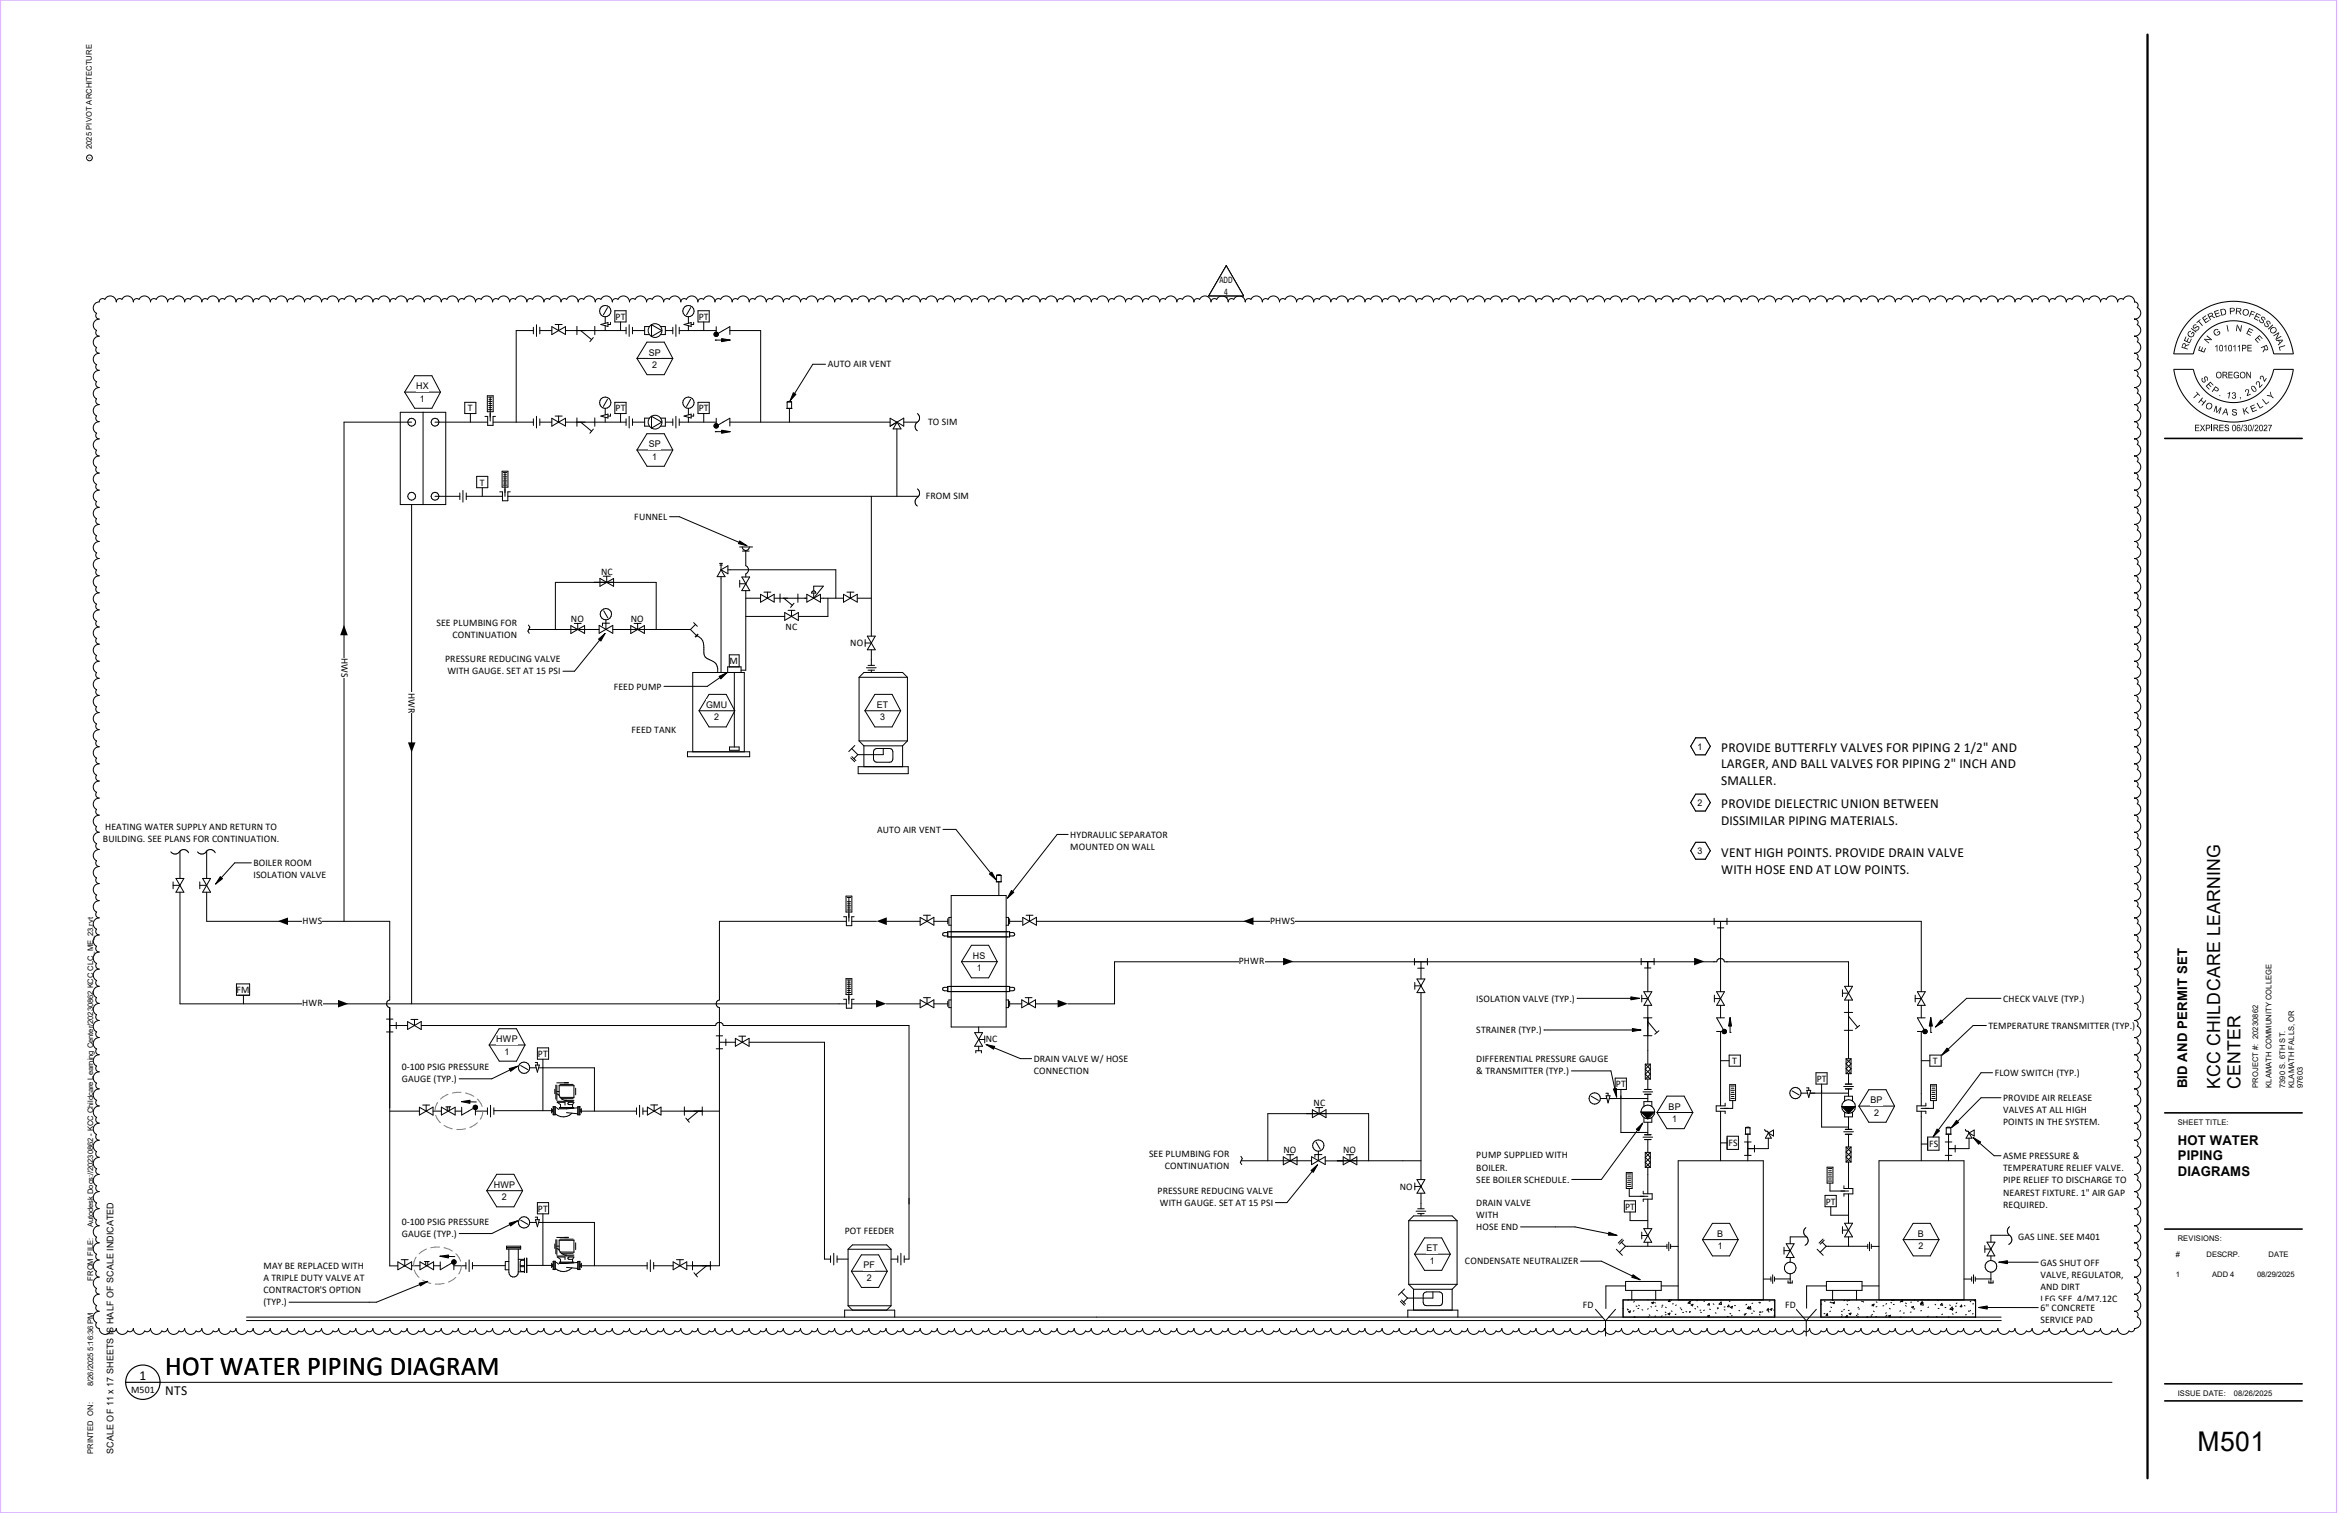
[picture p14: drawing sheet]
<svg xmlns="http://www.w3.org/2000/svg" width="864mm" height="559mm" viewBox="0 0 864 559" stroke-linecap="round" stroke-linejoin="round" font-family="sans-serif">
<defs><g id="words">
<g font-size="10.1">
<text x="61.1" y="507.9">HOT WATER PIPING DIAGRAM</text>
<text x="812" y="536.1">M501</text>
</g>
<g font-size="6.7">
<text x="820.5" y="402.2" transform="rotate(-90 820.5 402.2)">KCC CHILDCARE LEARNING</text>
<text x="827.9" y="402.2" transform="rotate(-90 827.9 402.2)">CENTER</text>
</g>
<g font-size="5.1">
<text x="636" y="277.6">PROVIDE BUTTERFLY VALVES FOR PIPING 2 1/2&quot; AND</text>
<text x="636" y="283.8">LARGER, AND BALL VALVES FOR PIPING 2&quot; INCH AND</text>
<text x="636" y="290">SMALLER.</text>
<text x="636" y="298.4">PROVIDE DIELECTRIC UNION BETWEEN</text>
<text x="636" y="304.6">DISSIMILAR PIPING MATERIALS.</text>
<text x="636" y="316.4">VENT HIGH POINTS. PROVIDE DRAIN VALVE</text>
<text x="636" y="322.7">WITH HOSE END AT LOW POINTS.</text>
<text x="51.5" y="509.6">1</text>
<text x="61.1" y="515.1">NTS</text>
</g>
<g font-size="5">
<text x="804.8" y="422.8">HOT WATER</text>
<text x="804.8" y="428.6">PIPING</text>
<text x="804.8" y="434.4">DIAGRAMS</text>
</g>
<text font-size="4.9" x="808.2" y="402" transform="rotate(-90 808.2 402)">BID AND PERMIT SET</text>
<g font-size="3.7">
<text x="450.6" y="104.4">ADD</text>
<text x="452.4" y="108.9">4</text>
<text x="227.5" y="118.2">PT</text>
<text x="258.2" y="118.2">PT</text>
<text x="305.9" y="135.7">AUTO AIR VENT</text>
<text x="172.9" y="152">T</text>
<text x="227.5" y="152">PT</text>
<text x="258.2" y="152">PT</text>
<text x="342.9" y="156.8">TO SIM</text>
<text x="177.3" y="179.3">T</text>
<text x="342.1" y="184.2">FROM SIM</text>
<text x="234.4" y="192">FUNNEL</text>
<text x="222.2" y="212.3">NC</text>
<text x="161.3" y="231.1">SEE PLUMBING FOR</text>
<text x="211" y="229.7">NO</text>
<text x="233.1" y="229.7">NO</text>
<text x="290.3" y="232.6">NC</text>
<text x="167.2" y="235.6">CONTINUATION</text>
<text x="314.2" y="238.7">NO</text>
<text x="126.2" y="243" transform="rotate(90 126.2 243)">HWS</text>
<text x="164.5" y="244.6">PRESSURE REDUCING VALVE</text>
<text x="269.6" y="245.2">M</text>
<text x="165.3" y="249.1">WITH GAUGE. SET AT 15 PSI</text>
<text x="150.9" y="255.8" transform="rotate(90 150.9 255.8)">HWR</text>
<text x="226.8" y="254.7">FEED PUMP</text>
<text x="233.4" y="270.7">FEED TANK</text>
<text x="38.1" y="310.9">BUILDING. SEE PLANS FOR CONTINUATION.</text>
<text x="38.9" y="306.4">HEATING WATER SUPPLY AND RETURN TO</text>
<text x="324.1" y="307.5">AUTO AIR VENT</text>
<text x="395.5" y="309.4">HYDRAULIC SEPARATOR</text>
<text x="395.5" y="313.9">MOUNTED ON WALL</text>
<text x="93.7" y="319.9">BOILER ROOM</text>
<text x="93.7" y="324.4">ISOLATION VALVE</text>
<text x="111.8" y="341.3">HWS</text>
<text x="469.3" y="341.2">PHWS</text>
<text x="457.8" y="356.2">PHWR</text>
<text x="87.4" y="366.6">FM</text>
<text x="111.7" y="371.7">HWR</text>
<text x="545.5" y="370">ISOLATION VALVE (TYP.)</text>
<text x="740.2" y="370">CHECK VALVE (TYP.)</text>
<text x="545.5" y="381.6">STRAINER (TYP.)</text>
<text x="734.8" y="379.9">TEMPERATURE TRANSMITTER (TYP.)</text>
<text x="364.3" y="384.8">NC</text>
<text x="148.5" y="395.1">0-</text>
<text x="151.4" y="395.1">100 PSIG PRESSURE</text>
<text x="198.8" y="390.4">PT</text>
<text x="382" y="392.2">DRAIN VALVE W/ HOSE</text>
<text x="545.5" y="392.2">DIFFERENTIAL PRESSURE GAUGE</text>
<text x="640.1" y="393.1">T</text>
<text x="714.2" y="393.1">T</text>
<text x="148.5" y="399.6">GAUGE (TYP.)</text>
<text x="382" y="396.7">CONNECTION</text>
<text x="545.5" y="396.7">&amp; TRANSMITTER (TYP.)</text>
<text x="597.1" y="401.6">PT</text>
<text x="671.3" y="399.6">PT</text>
<text x="737.1" y="397.4">FLOW SWITCH (TYP.)</text>
<text x="740.2" y="406.7">PROVIDE AIR RELEASE</text>
<text x="485.4" y="408.6">NC</text>
<text x="740.2" y="411.1">VALVES AT ALL HIGH</text>
<text x="740.2" y="415.7">POINTS IN THE SYSTEM.</text>
<text x="474.3" y="426">NO</text>
<text x="496.4" y="426">NO</text>
<text x="638.7" y="423.3">FS</text>
<text x="712.9" y="423.6">FS</text>
<text x="424.6" y="427.4">SEE PLUMBING FOR</text>
<text x="430.5" y="431.8">CONTINUATION</text>
<text x="545.5" y="427.8">PUMP SUPPLIED WITH</text>
<text x="740.2" y="428.1">ASME PRESSURE &amp;</text>
<text x="545.5" y="432.3">BOILER.</text>
<text x="545.5" y="436.8">SEE BOILER SCHEDULE.</text>
<text x="740.2" y="432.6">TEMPERATURE RELIEF VALVE.</text>
<text x="740.2" y="437">PIPE RELIEF TO DISCHARGE TO</text>
<text x="427.8" y="440.9">PRESSURE REDUCING VALVE</text>
<text x="517.3" y="439.4">NO</text>
<text x="740.2" y="441.6">NEAREST FIXTURE. 1&quot; AIR GAP</text>
<text x="198.8" y="447.5">PT</text>
<text x="428.6" y="445.3">WITH GAUGE. SET AT 15 PSI</text>
<text x="545.5" y="445.3">DRAIN VALVE</text>
<text x="545.5" y="449.8">WITH</text>
<text x="600.5" y="446.9">PT</text>
<text x="674.7" y="444.9">PT</text>
<text x="740.2" y="446.1">REQUIRED.</text>
<text x="148.5" y="452.3">0-100 PSIG PRESSURE</text>
<text x="312.2" y="455.8">POT FEEDER</text>
<text x="545.5" y="454.4">HOSE END</text>
<text x="148.5" y="456.8">GAUGE (TYP.)</text>
<text x="745.7" y="457.9">GAS LINE. SEE M401</text>
<text x="541.4" y="467">CONDENSATE NEUTRALIZER</text>
<text x="754" y="467.4">GAS SHUT OFF</text>
<text x="97.4" y="468.6">MAY BE REPLACED WITH</text>
<text x="97.4" y="473.1">A TRIPLE DUTY VALVE AT</text>
<text x="754" y="471.9">VALVE, REGULATOR,</text>
<text x="97.4" y="477.6">CONTRACTOR'S OPTION</text>
<text x="754" y="476.4">AND DIRT</text>
<text x="97.4" y="482.1">(TYP.)</text>
<text x="584.9" y="483.2">FD</text>
<text x="659.7" y="483.2">FD</text>
<text x="754" y="480.9">LEG SEE 4/M7.12C</text>
<text x="754" y="484.1">6&quot; CONCRETE</text>
<text x="754" y="488.6">SERVICE PAD</text>
<text x="48.4" y="514.6">M501</text>
</g>
<g font-size="3.4">
<text x="239.7" y="131.4">SP</text>
<text x="241" y="135.9">2</text>
<text x="153.8" y="143.8">HX</text>
<text x="155.2" y="148.3">1</text>
<text x="239.7" y="165.2">SP</text>
<text x="241" y="169.7">1</text>
<text x="260.9" y="261.5">GMU</text>
<text x="324" y="261.5">ET</text>
<text x="263.9" y="266">2</text>
<text x="325.2" y="266">3</text>
<text x="627.3" y="276.8">1</text>
<text x="627.3" y="297.6">2</text>
<text x="627.3" y="315.3">3</text>
<text x="359.5" y="354.2">HS</text>
<text x="360.9" y="358.7">1</text>
<text x="183.3" y="384.9">HWP</text>
<text x="186.4" y="389.5">1</text>
<text x="691.2" y="407.5">BP</text>
<text x="616.6" y="409.9">BP</text>
<text x="692.5" y="412">2</text>
<text x="617.9" y="414.4">1</text>
<text x="182.5" y="438.7">HWP</text>
<text x="185.5" y="443.3">2</text>
<text x="634.5" y="456.8">B</text>
<text x="634.7" y="461.3">1</text>
<text x="708.7" y="456.8">B</text>
<text x="708.9" y="461.3">2</text>
<text x="527.1" y="462.2">ET</text>
<text x="528.4" y="466.7">1</text>
<text x="319.1" y="468.5">PF</text>
<text x="320.3" y="473">2</text>
<text x="41.9" y="537" transform="rotate(-90 41.9 537)">SCALE OF 11 x 17 SHEETS IS HALF OF SCALE INDICATED</text>
</g>
<g font-size="2.9">
<text x="34" y="55.1" transform="rotate(-90 34 55.1)">2025 PIVOT ARCHITECTURE</text>
<text x="834.5" y="383.8" transform="rotate(-90 834.5 383.8)">20230862</text>
<text x="834.4" y="401.8" transform="rotate(-90 834.4 401.8)">PROJECT #:</text>
<text x="839.4" y="401.7" transform="rotate(-90 839.4 401.7)">KLAMATH COMMUNITY COLLEGE</text>
<text x="804.8" y="415.5">SHEET TITLE:</text>
<text x="804.8" y="458.3">REVISIONS:</text>
<text x="34.4" y="472.9" transform="rotate(-90 34.4 472.9)">FROM FILE:</text>
<text x="804.8" y="515.5">ISSUE DATE:</text>
<text x="825.5" y="515.5">08/26/2025</text>
<text x="34.4" y="537" transform="rotate(-90 34.4 537)">PRINTED ON:</text>
</g>
<g font-size="2.8">
<text x="844.5" y="401.9" transform="rotate(-90 844.5 401.9)">7390 S. 6TH ST.</text>
<text x="847.8" y="401.9" transform="rotate(-90 847.8 401.9)">KLAMATH FALLS, OR</text>
<text x="851" y="401.9" transform="rotate(-90 851 401.9)">97603</text>
<text x="34.4" y="453.3" transform="rotate(-90 34.4 453.3)">Autodesk Docs://20230862 - KCC Childcare Learning Center/20230862 KCC CLC_ME_23.rvt</text>
<text x="804.1" y="464.1">#</text>
<text x="815.4" y="464.1">DESCRP.</text>
<text x="838.3" y="464.1">DATE</text>
<text x="804.1" y="471.8">1</text>
<text x="817.5" y="471.8">ADD 4</text>
<text x="834.1" y="471.8">08/29/2025</text>
<text x="34.4" y="511.9" transform="rotate(-90 34.4 511.9)">8/26/2025 5:16:36 PM</text>
</g>
<text font-size="1.1" x="33.4" y="58.6" transform="rotate(-90 33.4 58.6)">C</text>
</g></defs>
<g fill="#000">
<path d="M102.7 338.9h3.8v2.8h-3.8zM112.1 338.8h3.8v2.8h-3.8zM323.9 338.8h3.8v2.9h-3.8zM459.4 338.8h3.8v2.8h-3.8zM474.1 353.7h3.8v2.8h-3.8zM626 353.7h3.8v2.8h-3.8zM124.9 369.3h3.8v2.8h-3.8zM323.7 369.3h3.8v2.8h-3.8zM390.8 369.3h3.8v2.8h-3.8zM636.4 380.2h1.6v1.6h-1.6zM710.6 380.2h1.6v1.6h-1.6zM174.8 408.2h1.7v1.6h-1.7z"/>
<path d="M606.4 410.7h5v2.5h-5zM680.6 408.7h5v2.5h-5z"/>
</g>
<path d="M599.8 480.1h130.2v6.4h-130.2z" fill="#fff"/>
<path d="M263.9 122.7h1.6v1.5h-1.6zM263.9 156.5h1.6v1.6h-1.6zM125.7 230.8h2.8v3.9h-2.8zM150.7 274.2h2.8v3.7h-2.8zM166.9 465.3h1.6v1.6h-1.6z" fill="#000"/>
<g fill="none" stroke="#000" stroke-width=".37">
<path d="M198.2 119.9v4.3M205.1 119.8h2.6M206.4 119.8v2.3M222 119.8l2.7-.7v1.5zM223.6 117v2.4M224.5 113.6l-1.5 2.7M225.6 119v.8h-.9M227.2 114.8h4.2v4.1h-4.2zM229.3 118.9v3.2M232.5 119.9v4.3M249.8 119.9v4.3M252.8 119.8l2.6-.7v1.5z"/>
<path d="M254.4 117v2.4M255.2 113.6l-1.5 2.7M256.3 119v.8h-.9M257.9 114.8h4.2v4.1h-4.2zM260.1 118.9v3.2M197.1 120.9v2.4M197.1 122.1h-6.3v33.8M199.5 120.9v2.4M199.5 122.1h4.4M203.9 120.7l2.5 1.4-2.5 1.5zM206.4 122.1l2.6-1.4v2.8zM209 122.1h22.4"/>
<path d="M213.2 120.5v3.1M214.6 122.1l4 3.3M219.2 124.7l-1.2 1.5M219.8 120.5v3.1M223.6 120.3v1.8M231.4 120.9v2.4M233.7 120.9v2.4M233.7 122.1h4.6M245.9 122.1h2.7M248.6 120.9v2.4M251 120.9v2.4M251 122.1h13.7"/>
<path d="M254.4 120.3v1.8M264.7 120.7v2.9l5-2.9v2.8M269.7 122.1h11.4v33.8M147.9 152.3h16.8v34.1h-16.8zM152.1 155.9h-25v184.4M156.3 152.3v34.1M160.7 155.9h19.5M171.7 148.6h4.2v4.1h-4.2zM173.8 152.7v3.2M179.2 153.8h1v3.3h2v-3.3h.9M180.1 146.2h2.1v5.9h-2.1zM180.5 146.7h1.3"/>
<path d="M180.5 148.3h1.3M180.5 149.8h1.3M180.5 151.3h1.3M180.7 147.5h1M180.7 149h1M180.7 150.5h1M181.1 146.7v8.8M182.2 155.9h14.9M197.1 154.7v2.4M198.2 153.8v4.3M199.5 154.7v2.4M199.5 155.9h4.4"/>
<path d="M203.9 154.5l2.5 1.4-2.5 1.5zM205.1 153.7h2.6M206.4 155.9l2.6-1.4v2.9zM206.4 153.7v2.2M209 155.9h22.4M213.2 154.3v3.1M214.6 155.9l4 3.4M219.2 158.5l-1.2 1.5M219.8 154.3v3.1M222 153.7l2.7-.7v1.4zM223.6 150.8v2.4M223.6 154.1v1.8"/>
<path d="M224.5 147.4l-1.5 2.7M225.6 152.9v.8h-.9M227.2 148.6h4.2v4.1h-4.2zM229.3 152.7v3.2M231.4 154.7v2.4M232.5 153.8v4.3M233.7 155.9h4.6M233.7 154.7v2.4M245.9 155.9h2.7M248.6 154.7v2.4M249.8 153.8v4.3M251 155.9h13.7"/>
<path d="M251 154.7v2.4M252.8 153.7l2.6-.7v1.4zM254.4 150.8v2.4M254.4 154.1v1.8M255.2 147.4l-1.5 2.7M256.3 152.9v.8h-.9M257.9 148.6h4.2v4.1h-4.2zM260.1 152.7v3.2M264.7 154.5v2.9l5-2.9v2.9M269.7 155.9h59.2M290.7 150.8h2M290.9 148.5l.6-.2 1 .2"/>
<path d="M290.9 148.5h1.6M290.9 148.5v2.3M291.7 150.8v5.1M292.5 148.5v2.3M331.4 158.4v24.9M331.4 155.9l-2.5-1.4v2.9M331.5 155.9l2.5 1.5v-3l-5.1 3M331.5 155.9l-2.6 1.5M331.5 155.9l1.5 2.5h-3zM334 155.9h5M176.1 175.9h4.2v4.2h-4.2zM185.5 174h2.2v5.9h-2.2z"/>
<path d="M186 174.5h1.3M186 176.1h1.3M186 177.6h1.3M186 179.2h1.3M186.1 175.3h1M186.1 176.9h1M186.1 178.4h1M186.6 174.5v8.8M152.1 186.4v184.4M160.7 183.3h9.2M169.9 182.1v2.4M171.1 181.1v4.4"/>
<path d="M172.3 182.1v2.4M172.3 183.3h13.4M178.2 180.1v3.2M184.7 181.7h1v3.3h2v-3.3h.9M187.7 183.3h151.8M322 183.3v51.7M221.7 213.6l2.5 1.5-2.5 1.4zM222.9 212.8h2.6M224.2 215.1l2.5-1.4v2.8zM224.2 212.8v2.3M265.9 208.1h1.1M266 208.7h.9"/>
<path d="M266.4 208.1v2.3M266.4 213v35.4M266.4 210.4l1.5 2.6h-2.9zM266.4 210.4l2.6-1.4v2.9zM269 210.4h39.9v10.5M273.3 202h4.8M273.3 215.6h2.3M273.3 214.3v2.6M274.2 213.1h2.8l-1.4 2.5zM274.3 202l.1 .6 1.2 .7M274.4 203.5h2.4M275.6 218.1v29.4h-1.7"/>
<path d="M275.6 203.3v5.6a1.65 1.65 0 0 1 1 1.5 1.65 1.65 0 0 1-1 1.6v1.1M275.6 215.6l1.5 2.5h-3zM276.9 202l-.6 1.2-.7 .1M281.1 219.5l2.5 1.4-2.5 1.5zM282.3 218.7h2.6M283.6 218.7v2.2M288.2 219.4v3.1M294.9 219.4v3.1M298.2 219.5l2.5 1.4-2.5 1.5zM300.1 218.6l.8-.3 .6 .7h-1.6zM300.7 218.2v-1.7h3.5l-3.5 4.4M300.7 219v1.9"/>
<path d="M311.7 219.5l5.1 2.9v-2.9l-5.1 2.9zM313 218.7h2.6M314.2 218.7v2.2M195.3 230.8l.5 .8-.7 1.5 .5 .8M195.4 232.5h26M205.2 232.5v-17.4h37.3v17.4M210.9 231.1l5.1 2.8v-2.8l-5.1 2.9zM212.2 230.3h2.6M213.5 230.3v2.2M221.4 231l2.5 1.5-2.5 1.4zM223.1 225.6l1.5 2.6M223.9 232.5l2.5-1.5v2.9z"/>
<path d="M223.9 228.9v3.6M225.2 230.2h-2.6v.9M226.4 232.5h28.7M233.1 231.1l2.5 1.4-2.5 1.5zM234.3 230.3h2.6M235.6 232.5l2.5-1.4v2.8zM235.6 230.3v2.2M255.1 232.5l2.2 2.2M256.3 230l1.4 1.3M257 230.6l-1.9 1.9M257.5 234.8a4 4 0 0 1 2.6 4.3 4.1 4.1 0 0 0 .9 3.9l1.9 1a3.5 3.5 0 0 1 2.3 4.1M257.8 234.2l-.9 1"/>
<path d="M258 234.4l-1 .9M275.6 220.9h5.5M275.6 227.7h14.4M283.6 220.9l2.5-1.4v2.9zM286.1 220.9h12.1M289.6 220.9l3.2 2.7M290 226.2l2.5 1.5-2.5 1.4zM291.2 225.4h2.6M292.5 227.7l2.5-1.5v3zM292.5 225.4v2.3M293.4 222.8l-1.3 1.5M300.7 220.9l2.5-1.4v2.9z"/>
<path d="M303.2 220.9h8.5M305.9 220.9v6.8h-10.9M316.8 220.9h5.2M319.7 237.5h2.3M319.7 236.2v2.6M320.5 235h2.9l-1.4 2.5zM322 237.5l1.4 2.5h-2.9zM322 240v5.7M268.9 248.4v-2.1h5v2.1M269.5 246.3v-4.4h3.6v4.4M271.4 248.4v27.5M317.5 250.1l1.7-1.7h14.3l1.8 1.7"/>
<path d="M317.5 250.1h17.8M317.5 250.1v23.5M320.2 246.6h3.6M320.8 247.5h2.4M320.8 245.7h2.4M322 247.5v.9M335.3 250.1v23.5M254 277.7h23v1.8h-23zM256 277.7v-29.3h19v29.3M269.6 275.9h3.5v1.2h-3.5zM314.4 279.9l1.4 1.4M314.7 276.5l2.3 2.2"/>
<path d="M314.8 279.4l1.5 1.5M315.9 275.3l-2.3 2.3M317 278.7l-1.4 1.5M317.5 273.6h17.8M317.5 273.6l1.7 1.9M319.2 275.5v7.7M319.2 275.5h14.3M323 277l1-.6 5.4 .2 .5 1-.1 3.3-.4 .5-.6 .1-5.4-.1-.6-1.1zM326.4 276.4v2.3h-9.4M333.5 275.5v7.7M335.3 273.6l-1.8 1.9M317.1 283.2h18.5v2.6h-18.5z"/>
<path d="M66.5 313.4v11M76.4 313.4v11M64 327h2.5M64 325.7v2.6M65 324.4h2.9l-2.9 5.1h2.9zM66.5 329.5v41.3h246.3M73.8 327h2.6M73.8 325.7v2.6M74.9 324.4h2.9l-2.9 5.1h2.9zM76.4 329.5v10.8h67.6v29a1.44 1.44 0 0 0-1.2 1.4 1.44 1.44 0 0 0 1.2 1.5v95.3h3M311.7 338.6h1.1v3.3h1.9v-3.3h.9M312.6 331h2.2v5.8h-2.2z"/>
<path d="M313.1 331.5h1.3M313.1 333h1.3M313.1 334.6h1.3M313.1 336.1h1.3M313.2 333.8h1M313.2 335.3h1M313.7 331.5v8.8M340 338.8v2.9l5.1-2.9v2.9zM341.2 338h2.6M342.6 338v2.3M350.2 339.3v1.9M351.5 338.8h-.9v2.9h.9"/>
<path d="M351.5 330.8h20.3v48.5h-20.3zM368.1 325.7h2M368.3 323.3l.6-.2 1.1 .2M368.3 323.3h1.7M368.3 323.3v2.4M369.1 325.7v5.1M370 323.3v2.4M371.8 338.8h.9v2.9h-.9M373.1 339.3v1.9M378 338.8l2.4 1.5-2.4 1.4zM379.2 338h2.5M380.4 338v2.3"/>
<path d="M633.4 339.1v2.4M638.2 339.1v2.4M312.8 340.3h-46.9v29a1.43 1.43 0 0 0-1.3 1.4 1.43 1.43 0 0 0 1.3 1.5v95.3h-12.1M314.7 340.3h9.2M327.7 340.3h12.3M345.1 340.3h5.1M350.2 344.1h22.9v1.9h-22.9zM350.2 344.4h-1.2l-.7 .7 .2 .4 .5 .2h1.2M373.1 340.3h4.5M373.1 344.4h1.3l.6 .7-.6 .6h-1.3M380.4 340.3l2.6-1.5v2.9zM383 340.3h327v26"/>
<path d="M522.7 354v2.4M523.9 357.6h2.4M525.1 355.2v6.4M527.5 354v2.4M606.5 353.9v2.4M606.5 355.1h4.8M607.7 357.5h2.4M608.9 355.1v11.2M611.3 353.9v2.4M633.4 340.3h4.8M634.6 342.7h2.4M635.8 340.3v26"/>
<path d="M87.4 363.4h4.8v4.2h-4.8zM90 367.6v3.2M142.8 376.4h2.4M144 378.8h6.6M146.4 377.6v2.3M150.6 377.3l2.6 1.5-2.6 1.4zM151.8 376.5h2.6M153.2 378.8l2.5-1.5v2.9zM153.2 376.5v2.3M155.7 378.8h108.8a1.42 1.42 0 0 1 1.4-1.2 1.42 1.42 0 0 1 1.4 1.2h68.6v86.2h-1.8M311.7 369.1h1.1v3.3h1.9v-3.3h.9M312.6 361.4h2.2v5.9h-2.2z"/>
<path d="M313.1 362h1.3M313.1 363.5h1.3M313.1 365h1.3M313.1 366.6h1.3M313.2 362.8h1M313.2 364.3h1M313.2 365.8h1M313.7 362v8.8M314.7 370.8h9M327.5 370.8h12.5M340 369.3l2.6 1.5-2.6 1.4zM341.2 368.5h2.6"/>
<path d="M342.6 370.8l2.5-1.5v2.9zM342.6 368.5v2.3M345.1 370.8h5.1M350.2 364.7h-1.2l-.5 .1-.2 .5 .7 .6h1.2M350.2 364.3h22.9v1.9h-22.9zM350.2 369.8v1.9M351.5 369.3h-.9v2.9h.9M361.7 379.3v2.1M371.8 369.3h.9v2.9h-.9M373.1 370.8h4.5M373.1 369.8v1.9M373.1 364.7h1.3l.6 .6-.6 .6h-1.3"/>
<path d="M377.6 369.3l2.5 1.5-2.5 1.4zM378.8 368.5h2.6M380.1 370.8l2.6-1.5v2.9zM380.1 368.5v2.3M382.7 370.8h8.1M522.8 364.1h2.3M522.8 362.8v2.6M523.6 361.6h2.9l-1.4 2.5zM525.1 364.1l1.4 2.5h-2.9zM525.1 366.6v69.1M606.7 368.8h2.2M606.7 367.5v2.6"/>
<path d="M607.4 375.9h3M607.4 366.3h3l-1.5 2.5zM608.9 371.3v21.7M608.9 377.3l3.4 4M608.9 368.8l1.5 2.5h-2.9zM633.5 368.8h2.3M633.5 367.5v2.6M634.3 366.3h2.9l-1.4 2.5zM635.8 371.3v4.6M635.8 368.8l1.4 2.5h-2.8zM637.2 375.9h-2.8l2.8 5.1h-2.9M680.8 366.8h2.3"/>
<path d="M680.8 365.5v2.6M681.5 373.9h3.1M681.7 364.3h2.9l-1.5 2.5zM683.1 364.3v-9.1h-45.9a1.41 1.41 0 0 0-1.4-1.2 1.41 1.41 0 0 0-1.4 1.2h-222.5v15.6h-17.3M683.1 369.4v21.6M683.1 375.3l3.3 4M683.1 366.8l1.5 2.6h-2.9zM687.2 378.7l-1.5 1.3M707.7 368.8h2.3M707.7 367.5v2.6M708.5 366.3h3l-1.5 2.5zM710 368.8l1.4 2.5h-2.9z"/>
<path d="M710 371.3v4.6M711.4 375.9h-2.9l3 5.1h-3M142.8 381.1h2.4M192.4 393.5l2.7 1.6M195.7 394.4h2.5M197.8 392.4h.8v1M197.9 393.4h1.4l-.7 2.6zM198.6 387h4.1v4.2h-4.1zM199.1 394.4h20.6v16M200.6 391.2v19M205.7 399.9l4.4 .1M208.7 399.8h1.4"/>
<path d="M264.7 382.6h2.3M264.7 387.4h2.3M265.9 384.9h5.8M268.2 383.8v2.4M271.7 383.5l2.6 1.4-2.6 1.5zM273 382.7h2.5M274.3 384.9l2.5-1.4v2.9zM274.3 382.7v2.2M276.8 384.9h27.9v80.1h2.2M360.2 381.4h2.9l-1.4 2.5zM360.6 388.9v-.8h2.1v.8M361.7 383.9l1.4 2.5h-2.9z"/>
<path d="M361.7 383.9h2.2M361.7 386.4v1.7M363.9 382.6v2.6M596.9 398.2h4.1v4.2h-4.1zM607.4 382.5h3M608 393v5.5M608 393h1.9M608 398.5h1.9M608 393l1.9 1.9-1.9 1.8 1.9 1.9M608.9 398.5v3.9M609.9 393v5.5M609.9 393l-1.9 1.9 1.9 1.8-1.9 1.9"/>
<path d="M613 380.7l-1.5 1.3M635.8 381v27.4M635.8 391.8h3.2M639 389.7h4.1v4.1h-4.1zM671.1 396.2h4.1v4.2h-4.1zM681.5 380.5h3.1M682.2 391v5.5h1.8v-5.5M682.2 391h1.8M682.2 391l1.8 1.9-1.8 1.8 1.8 1.9M683.1 396.5v3.9M684 391l-1.8 1.9 1.8 1.8-1.8 1.9M710 381v27.4"/>
<path d="M710 391.8h3.1M713.1 389.7h4.2v4.1h-4.2zM144 410.4h11M155 408.9l2.5 1.5-2.5 1.4zM156.2 408.1h2.5M157.5 410.4l2.5-1.5v3zM157.5 408.1v2.3M160 410.4h3.1M163.1 408.9l5.1 2.9v-2.9l-5.1 2.9zM165.3 408.8v1.3M166 408.8v1.4M166.5 408.8h-1.7"/>
<path d="M168.2 410.4h2.4M170.6 408.9v2.9l5.1-2.9v2.9M175.7 410.4h4.4M180.1 409.2v2.4M181.3 408.2v4.3M182.5 409.2v2.4M182.5 410.2h21.3M203.8 409.4v1.7M204.1 409.7v1M204.4 408.7h.8v3h-.8zM204.7 408.7v3M205 402.3v1.6"/>
<path d="M205.4 400.8v5.1M205.6 409.1l.8 .6M205.8 404l.8 .5a2.6 2.6 0 0 0 2.9 1.9M205.8 403.1h.8M205.8 400.8v5.7M205.9 406.7l6 .1M206.6 401h5.5M206.6 400.8v3.8M206.7 409h5.3M206.7 409.3h5.3M206.9 400.5h4.9M207 405.3h5.1"/>
<path d="M207.4 405.8h4.4M208.8 408.1v-1h-2.9l1.2 .9v1M208.8 406.4h3.3M209.3 410.9l4.1 .5M210 407.2l2.1-.1-.5 .9-1.6-.2zM211.4 411.1a4.5 4.5 0 0 1-6.2 .3M211.6 408v1M212.1 400.8v4.7M212.7 401.9v2.5M213.4 409.2l-6.7 .3M213.5 408.7h.8v3h-.9zM214 408.7v3"/>
<path d="M214.6 409.7v1M214.8 410.4h20.4M214.8 409.4v1.7M235.2 409.2v2.4M236.3 408.2v4.3M237.6 409.2v2.4M237.6 410.4h1.6M239.2 408.9l2.5 1.5-2.5 1.4zM240.5 408.1h2.5M241.7 410.4l2.6-1.5v2.9zM241.7 408.1v2.3M244.3 410.4h21.6"/>
<path d="M252.9 408.8v3.1M253.4 413l1.3 1.5M258.1 410.4l-4 3.3M259.5 408.8v3.1M485 409.9l2.5 1.4-2.5 1.5zM486.2 409.1h2.6M487.5 411.3l2.5-1.4v2.9zM487.5 409.1v2.2M588 404.9l2.7 1.5M591.4 405.7h2.4M593.4 403.8h.8v.9M593.5 404.7h1.5l-.8 2.6z"/>
<path d="M594.7 405.7h14.2M599 402.4v15.9h9.9M606.4 410.7a2.54 2.54 0 0 1 2.5-2.6 2.54 2.54 0 0 1 2.6 2.6M606.4 410.7a2.6 2.6 0 0 0 2.5 2.5M606.4 410.7l2.5 2.5M606.4 410.7h5.1M607.1 420h3.6M607.1 403.3h3.6M607.5 408.6v-1.7h2.9v1.7M607.5 412.8v1.7h2.9v-1.7M607.7 402.4h2.4M607.7 404.2h2.4"/>
<path d="M607.7 419.1h2.4M608.9 404.2v2.7M608.9 414.5v4.6M611.5 410.7a2.6 2.6 0 0 1-2.6 2.5M611.5 410.7l-2.6 2.5M635.8 410.4v18.3M637.5 407.4v1h-3.3v2h3.3v.9M638.2 419.7h4.2v4.8h-4.2zM639.2 400.6h2.1v5.9h-2.1zM639.6 405.7h1.3M639.6 401.1h1.3M639.6 402.7h1.3"/>
<path d="M639.6 404.2h1.3M639.8 401.9h1M639.8 403.4h1M639.8 405h1M640.3 406.5v2.9h-4.5M644.9 418.9h2M645 416.6l.6-.3 1.1 .3M645 416.6h1.7M645 416.6v2.3M645.9 418.9v9.8M646.7 416.6v2.3M652.1 417.1l.3 .6 .7 .1 .4 .7"/>
<path d="M653.5 418.5l1.9-1.1v2.2zM653.5 418.5l1.1 1.9h-2.2zM662.2 402.9l2.6 1.5M665.6 403.7h2.4M667.6 401.8h.8v.9M667.7 402.7h1.4l-.7 2.6zM668.9 403.7h14.2M673.1 400.4v15.9h10M680.6 408.7a2.52 2.52 0 0 1 2.5-2.6 2.52 2.52 0 0 1 2.5 2.6M680.6 408.7a2.46 2.46 0 0 0 2.5 2.5M680.6 408.7l2.5 2.5M680.6 408.7h5"/>
<path d="M681.3 401.3h3.6M681.3 418h3.6M681.7 406.6v-1.7h2.9v1.8M681.7 410.8v1.7h2.9v-1.7M681.9 400.4h2.4M681.9 402.2h2.4M681.9 418.9h2.4M681.9 417.1h2.4M683.1 402.2v2.7M683.1 412.5v4.6M683.1 418.9v4.7M685.6 408.7a2.46 2.46 0 0 1-2.5 2.5"/>
<path d="M685.6 408.7l-2.5 2.5M710 410.4v18.3M711.7 407.4v1h-3.3v2h3.3v.9M712.3 419.9h4.2v4.9h-4.2zM713.4 400.6h2.2v5.9h-2.2zM713.8 405.7h1.3M713.8 401.1h1.3M713.8 402.7h1.3M713.8 404.2h1.3M714 401.9h1M714 403.4h1M714 405h1"/>
<path d="M714.5 406.5v2.9h-4.6M719 418.9h2.1M719.2 416.6l.6-.3 1.1 .3M719.2 416.6h1.7M719.2 416.6v2.3M720 418.9v9.8M720.9 416.6v2.3M726.3 417.1a.78 .78 0 0 0 1 .7l.3 .7M727.6 418.5l1.1 1.9h-2.2zM727.6 418.5l1.9-1.1v2.2zM458.6 427.1l.5 .8-.8 1.4 .6 .8M458.6 428.7h26.1"/>
<path d="M468.5 428.7v-17.4h37.3v17.5M474.2 427.3l2.6 1.5-2.6 1.4zM475.5 426.5h2.5M476.8 428.8l2.5-1.5v2.9zM476.8 426.5v2.3M484.7 427.2l2.5 1.5-2.5 1.4zM486.3 421.8l1.6 2.7M487.2 428.7l2.5-1.5v2.9zM487.2 425.2v3.5M488.5 426.4h-2.6v1M496.4 427.3l2.5 1.5-2.5 1.4zM497.6 426.5h2.6"/>
<path d="M498.9 428.8l2.5-1.5v2.9zM498.9 426.5v2.3M522.8 438.2h2.3M522.8 436.9v2.6M523.6 435.7h2.9l-1.4 2.5zM525.1 438.2l1.4 2.5h-2.9zM525.1 428.7l-35.4 .1M601 433.1h2.1v5.9h-2.1zM601.4 433.6h1.3M601.4 435.1h1.3M601.4 436.7h1.3M601.4 438.2h1.3"/>
<path d="M601.6 434.4h.9M601.6 435.9h.9M601.6 437.4h.9M602.1 439v2.8h6.9M607.2 439.9v1h3.3v2h-3.3v.9M607.7 420.9h2.4M608 425.6h1.9M608 425.6v5.6M608 431.2h1.9M608 425.6l1.9 1.9-1.9 1.8 1.9 1.9M608.9 420.9v4.7M608.9 431.2v9.7"/>
<path d="M609.9 425.6v5.6M609.9 425.6l-1.9 1.9 1.9 1.8-1.9 1.9M635.8 422.1h2.4M644.7 426.7h2.4M644.7 421.8h2.4M648.3 423v2.5M653.5 420.4v3.8h-7.6M675.2 431.1h2.1v5.9h-2.1zM675.6 431.6h1.3M675.6 433.2h1.3M675.6 434.7h1.3M675.6 436.2h1.3"/>
<path d="M675.8 432.4h.9M675.8 433.9h.9M675.8 435.4h.9M676.2 437v2.9h6.9M681.4 437.9v1.1h3.3v1.9h-3.3v.9M682.2 423.6h1.8M682.2 423.6v5.6M682.2 429.2h1.8M682.2 423.6l1.8 1.9-1.8 1.8 1.8 1.9M683.1 429.2v9.8M684 423.6v5.6M684 423.6l-1.8 1.9 1.8 1.8-1.8 1.9"/>
<path d="M710 422.5h2.3M718.8 426.7h2.5M718.8 421.8h2.5M722.5 423v2.5M727.6 420.4v3.8h-7.6M192.4 450.6l2.7 1.6M195.7 451.5h2.5M197.8 449.5h.8v1M197.9 450.5h1.4l-.7 2.6zM198.6 444.2h4.1v4.1h-4.1zM199.1 451.5h20.6v16M200.6 448.3v19.1"/>
<path d="M205 459.4v1.7M205.4 457.9v5.1M205.8 457.9v5.7M206.6 457.9v3.8M206.6 458.1h5.5M206.9 457.7h4.9M208.7 457.1h1.4M210.1 457h-4.4M212.1 457.9v4.7M212.7 459v2.5M520.6 450.9h17.8M520.6 450.9v23.4"/>
<path d="M520.6 450.9l1.8-1.8h14.2l1.8 1.8M523.3 447.3h3.6M523.9 448.2h2.4M523.9 446.4h2.4M525.1 440.7v5.7M525.1 448.2v.9M538.4 450.9v23.4M599.2 458.8l1.5 1.5M599.5 457.6l-1.5 1.5M599.9 458l-1.4 1.5M600.2 443.5h4.2v4.1h-4.2zM602.4 447.6v3.2h6.5"/>
<path d="M606.7 455v2.6M606.7 456.3h2.2M607.4 453.8h3l-1.5 2.5zM608.9 442.9v10.9M608.9 458.8v1.5M608.9 456.3l1.5 2.5h-2.9zM616 459.5v1.6M616.7 458.8v3.1M617.3 459.5v1.6M660.1 459.4h2.9l-1.5 2.5zM668.4 456.8h-6.9v2.6M673.4 458.8l1.4 1.5"/>
<path d="M673.7 457.6l-1.5 1.5M674.1 458l-1.5 1.5M674.4 441.5h4.2v4.2h-4.2zM676.5 445.7v3.1h6.6M680.8 453.1v2.5M680.8 454.3h2.3M681.7 451.8h2.9l-1.5 2.5zM683.1 440.9v10.9M683.1 456.8v3.5M683.1 454.3l1.5 2.5h-2.9zM690.2 459.5v1.6M690.8 458.8v3.1"/>
<path d="M691.5 459.5v1.6M734.3 458.8h2.9l-2.9 5h2.9zM742.6 456.2h-6.9v2.6M147 466l2.6 1.5-2.6 1.5zM148.3 465.2h2.5M149.6 467.5l2.5-1.5v3zM149.6 465.2v2.3M152.1 467.5h3.1M155.2 466l2.5 1.5-2.5 1.5zM156.8 465.9h1.8M157.3 465.9v1.4M157.7 467.5l2.5-1.5v3z"/>
<path d="M158.1 465.9v1.4M160.2 467.5h2.5M162.7 466v3l5-3v3M167.7 467.5h4.5M172.2 466.3v2.4M173.4 465.3v4.3M174.6 466.3v2.4M174.6 467.4h12.1M187.2 460.2h5.2v1.1h-5.2zM187.2 460.8h5.2M188 465.9h-1.3v3.1h1.3M188 461.3v8.6a1.74 1.74 0 0 0 1.9 1.8 1.74 1.74 0 0 0 1.6-2"/>
<path d="M191.5 465.1h2.3M191.5 461.3v8.4M191.5 469.7h2.3M192.2 467.4h1.6M192.2 467.8h1.6M193.8 465.5h-1l-.6 .5v3.1l.5 .5h1.1M193.8 464.7v5.3M194.6 467.4h9.2M194.6 464.7v5.3M203.8 466.6v1.6M204.1 466.9v.9M204.4 465.8h.8v3.1h-.8z"/>
<path d="M204.7 465.8v3.1M205.6 466.2l.8 .7M205.8 460.2h.8M205.8 461.1l.8 .5a2.71 2.71 0 0 0 2.9 2M205.9 463.9h6M206.7 466.1h5.3M206.7 466.4h5.3M207 462.4h5.1M207.4 462.9h4.4M208.8 465.2v-.9l-2.9-.1 1.2 .9v1M208.8 463.6h3.3M209.3 468.1l4.1 .4"/>
<path d="M210 464.4l2.1-.1-.5 .8-1.6-.1zM211.4 468.2a4.3 4.3 0 0 1-6.2 .3M211.6 465.1v1M213.4 466.3l-6.7 .3M213.5 465.9h.8v3h-.9zM214 465.9v3M214.6 466.9v.9M214.8 467.5h24.3M214.8 466.6v1.6M239.1 466.3v2.4M240.3 465.3v4.3M241.6 466.3v2.4"/>
<path d="M241.6 467.5h7.2M248.8 466l2.4 1.5-2.4 1.5zM250 465.2h2.6M251.2 467.5l2.6-1.5v2.9zM251.2 465.2v2.3M255.9 465.9v3.1M256.5 470.1l1.2 1.5M261.1 467.5l-4 3.3M262.5 465.9v3.1M306.9 463.8v2.5M308.1 462.9v4.3M309.3 463.8v2.5"/>
<path d="M309.3 465h4.1M313.4 461.4h15.9M313.4 461.4v20.9M313.4 461.4l1.6-1.6h12.7l1.6 1.6M329.3 461.4v20.9M329.3 465h2.5M331.8 463.8v2.5M332.9 462.9v4.3M334.1 463.8v2.5M517.9 477.2l2.2 2.2M519 476.1l-2.2 2.2M520.1 479.4l-1.4 1.5"/>
<path d="M520.6 474.3h17.8M520.6 474.3l1.8 1.9M522.4 476.2v7.7M522.4 476.2h14.2M526.1 477.7l1-.6 5.4 .2 .6 1-.2 3.3-.4 .5-.6 .1-5.4-.1-.6-1.1zM529.5 477.1v2.3h-9.4M536.6 476.2v7.7M538.4 474.3l-1.8 1.9M597.3 461.4l2.2 2.2M600.7 460.3h15.3M600.7 460.3l-2.3 2.2M600.7 473.3h13.2v3.3h-13.2z"/>
<path d="M600.7 474.9h-7.3v8.4M603 476.6v3.5M611.8 476.6v3.5M613.9 474.9h6.2M617.3 460.3h2.8M651.6 472.4h2.8M654.4 471.6v1.6M655.1 470.8v3.2M655.7 472.4h5.8M655.7 471.6v1.6M659.3 461.9h2.2M659.3 460.6v2.6"/>
<path d="M660.7 473v.8h1.6v-.8M661.5 461.9l1.5 2.5h-2.9zM661.5 464.4v1.7M661.5 470.5v3.3M671.5 461.4l2.2 2.2M674.8 460.3h15.4M674.8 460.3l-2.2 2.2M674.9 473.3h13.2v3.3h-13.2zM674.9 474.9h-7.3v8.3M677.2 476.6v3.5M686.1 476.6v3.5M688.1 474.9h6.3"/>
<path d="M691.5 460.3h2.9M725.8 472.4h2.8M728.6 471.6v1.6M729.3 470.8v3.2M729.9 471.6l.1 1.6M730 472.4h5.7M733.5 461.3h2.2M733.5 460v2.6M734.9 473v.8h1.6v-.8M735.7 463.8v1.7M735.7 469.9v3.9M91.1 486.5h501"/>
<path d="M91.1 487.7h502.1M312.1 486.5v-2.6h18.5v2.6M313.4 482.3h15.9M313.4 482.3l1.6 1.6M329.3 482.3l-1.6 1.6M517.5 480.6l1.5 1.5M517.9 480.1l1.5 1.5M520.2 486.5v-2.6h18.5v2.6M589.6 483.6l3.7 4.2M593.3 487.8v5.6M593.3 487.7h146.2M594.4 486.5h145.1"/>
<path d="M597 483.6l-3.7 4.2M599.8 483.2l.1 .1M599.8 486.5v-6.4h56v6.4M601.3 483.4l.3 .3M601.5 480.1h.1M601.7 483.7l-.3 .1M601.8 484.5l.7-.3-.2 .6zM603.8 486.5h.1M603.8 484.1l-.3 .2M604 480.7l-.3 .2M604.6 482.3l.3 .2M605.5 482l.3 .3"/>
<path d="M605.6 483.2l-.4 .1M606.8 483.7l.3 .2M609 480.1h.1M609.1 483.3l-.3 .2M609.3 486.4l-.3 .1M609.4 485.6l.3 .2M610.1 482.6l.2 .1M610.3 481.2l.7-.3-.2 .6zM611.5 481l.2 .2M611.8 486.1h-.3M612 482.4h-.4M612.2 483.9l.3 .2"/>
<path d="M614.2 486l-.3 .2M614.3 482.6l-.3 .2M614.5 482l-.3 .1M615.4 484.6l.2 .2M615.5 482.8l.2 .2M615.7 485.6h-.3M616.4 485.3l.7-.3-.2 .6zM617 480.1l-.5 .6h.6l-.1-.6M617.5 480.1l.1 .1M617.6 484.2l.3 .1M618.4 481.5l-.4 .1M619.3 485.4l-.3 .1"/>
<path d="M619.5 482l-.3 .1M620.1 480.1v-51.4h31.5v51.4M620.9 483l.3 .2M621.3 483.6l.2 .2M622.1 484.7l-.3 .1M623 484.4l.3 .1M624.3 480.7l.1 .7-.6-.1zM624.6 484.6l-.3 .2M624.7 484.4h-.4M624.7 481.2l-.2 .2M624.8 480.7h-.3M624.9 482l.7-.3-.2 .6z"/>
<path d="M625.2 480.1h.1M625.3 480.1h.1M626.3 483.2l.3 .2M627.2 482.6l.2 .2M627.3 480.4h-.3M628.4 484.6l.3 .2M628.5 483.9h-.3M629.8 483.9l-.3 .1M629.9 480.5l-.2 .2M631 486.1l.7-.3-.2 .6zM631.6 481.4l.1 .6-.6-.1zM631.7 483.5l.3 .2"/>
<path d="M633.1 481.5l.2 .3M633.9 484.8l.3 .2M634.9 483l-.3 .1M635 483.2l-.3 .2M636 480.9l.1 .9-.8-.1zM637.2 483.7l.3 .2M637.5 482.7h-.4M638.6 486.2h-.3M638.9 482l.1 .6h-.7zM639 480.5l.3 .2M639.3 485.1l.3 .2M639.5 482.8l.7-.3-.2 .7z"/>
<path d="M640.1 485.8l-.3 .2M640.2 482.4l-.2 .2M641.3 482.2h-.3M642.6 484l.3 .1M644.5 485.6l.3 .2M644.7 485.3l.3 .2M645 485.4h-.3M645.3 485.1l-.3 .2M645.5 481.7l-.3 .2M646.1 482.6l.2 .7-.6-.1zM646.9 482.5l.1 1-.9-.1zM647.6 485l-.3 .1"/>
<path d="M647.7 481.3l-.3 .1M648 484.2l.3 .1M650.2 485.5l.2 .2M650.2 481h-.3M650.5 484.5l-.3 .2M650.5 484.5l.2 .3M650.6 481.1l-.3 .2M651.4 484.5h-.3M653.4 483.3l.1 .6h-.6zM653.4 484.4l.3 .2M654.1 483.6l.7-.3-.2 .7zM654.1 480.5h-.3"/>
<path d="M655.6 485.8l.2 .1M655.7 483.7l-.3 .2M655.8 480.3l-.2 .2M663.7 483.6l3.8 4.2M667.5 487.8v5.6M671.2 483.6l-3.7 4.2M673.2 481.6l-.3 .1M674.2 480.5l.2 .2M674.4 485.1l-.4 .1M675.1 485.3l.3 .2M675.3 485.2l.1 .6h-.6zM676.4 484.3l-.3 .1"/>
<path d="M676.6 480.9l-.3 .2M676.6 482.7l.2 .2M677 481.1l-.3 .1M677.1 480.1l.3 .2M677.2 481.2l.7-.3-.2 .6zM680.5 486.2l.2 .3M680.5 485.5l.3 .2M680.8 484.3h-.3M681.6 483.6l-.3 .2M681.7 480.2l-.3 .2M682.5 480.4l.3 .1M682.5 481.7l.3 .2"/>
<path d="M682.5 485.8l-.4 .6 .6 .1-.1-.7M683.3 485.2l.7-.2-.2 .6zM683.3 484h-.3M683.5 480.3h-.4M686 485.8l.2 .1M686.4 485.2l.2 .3M686.7 486.2l-.3 .2M686.8 482.8l-.2 .2M687.2 483.4l-.3 .1M687.9 480.6l.3 .1M688.4 480.7l.3 .2M689.9 486.5h.1"/>
<path d="M691.4 486l.2 .2M691.8 482l.7-.3-.2 .6zM691.9 485.5l-.3 .2M692.1 482.1l-.3 .2M692.3 484.2l.3 .3M693.3 480.8l.3 .2M693.5 486.3h-.4M693.6 482.6h-.3M694.4 480.1v-51.4h31.4v51.4M696.1 482.3h-.3M696.8 486.2l.3 .2M697.1 484.8l-.3 .3"/>
<path d="M697.2 481.5l-.3 .2M697.3 485.8h-.3M697.9 486l.7-.2-.2 .6zM698.2 483.2l.3 .2M698.8 481l.3 .2M699 480.1l.9 .2-.1-.2M700 481.8h-.4M702.2 486.5h.1M702.3 484.1l-.2 .2M702.4 480.7l-.2 .2M703 480.1l-.5 .6h.6l-.1-.6M703.7 484.9l-.3 .1"/>
<path d="M704.2 481.2l.3 .3M704.2 482.2l.2 .2M706.2 484.6h-.3M706.4 480.9h-.3M706.4 482.8l.7-.3-.2 .6zM707.5 480.1l-.1 .1M707.6 483.4l-.3 .2M708.9 480.6h-.3M709.6 481.5l.3 .2M710.1 484.1h-.3M710.1 481.2l.2 .2M710.3 480.7l.1 .7-.6-.1z"/>
<path d="M710.6 481l.1 1-.9-.1zM712.6 486.1l-.3 .2M712.6 480.1h-.2M712.7 482.7l-.3 .2M715.1 481.7l.2 .2M715.6 486.2l.2 .3M716 480.1l.2 .3M716.5 483.2l-.3 .1M717.6 481.4l.1 .6h-.6zM717.8 485.4l-.3 .1M717.9 482l-.2 .2M719.1 482.9h-.4"/>
<path d="M720.3 486.4l-.4 .1M720.5 482l.2 .1M720.6 483.5l.8-.8 .1 1zM721 483.6l.7-.3-.2 .6zM721.5 485.2l.2 .2M722.9 482.4h-.3M723.1 484.6l-.3 .2M723.2 481.2l-.3 .3M724.9 482l.1 .6h-.6zM725.9 482.2l.2 .1M726.7 485.6h-.4M727.4 484.2l.3 .2"/>
<path d="M728.2 484l-.3 .2M728.3 480.6l-.3 .2M729.2 485.2l-.3 .1M729.3 481.5l-.3 .1M729.9 486.4v.1M730 480.1l-.5 .2 .5 .4M730 480.1h-57.1v6.4M730 480.1v6.4"/>
<circle cx="223.7" cy="114.9" r="2.1"/>
<circle cx="254.4" cy="114.9" r="2.1"/>
<circle cx="264.6" cy="123.5" r=".81"/>
<circle cx="152.1" cy="155.9" r="1.45"/>
<circle cx="160.8" cy="155.9" r="1.45"/>
<circle cx="223.7" cy="148.7" r="2.1"/>
<circle cx="254.4" cy="148.7" r="2.1"/>
<circle cx="264.6" cy="157.3" r=".81"/>
<circle cx="152.1" cy="183.3" r="1.44"/>
<circle cx="160.8" cy="183.3" r="1.44"/>
<circle cx="223.9" cy="226.8" r="2.1"/>
<circle cx="193.7" cy="394.3" r="2.09"/>
<circle cx="637.2" cy="381" r=".81"/>
<circle cx="711.4" cy="381" r=".81"/>
<circle cx="175.6" cy="409" r=".81"/>
<circle cx="589.3" cy="405.7" r="2.11"/>
<circle cx="663.5" cy="403.7" r="2.08"/>
<circle cx="487.2" cy="423.1" r="2.11"/>
<circle cx="193.7" cy="451.5" r="2.08"/>
<circle cx="167.7" cy="466.1" r=".81"/>
<circle cx="661.5" cy="468.3" r="2.17"/>
<circle cx="735.7" cy="467.7" r="2.17"/>
</g>
<g fill="none" stroke="#7f7f7f" stroke-width=".37">
<path d="M161 411.9l.5 1.2 1.3 1.6M161.7 407.2l-.8 1.7-.2 1.4M164.1 415.6l3 1.3M165.6 404.2l-2.8 1.7M170.4 403.4l-3.3 .3M172 403.7l3.1 1.2M172 416.9l-3.2 .3M176.4 405.9l1.3 1.6 .5 1.1M176.4 414.7l-2.8 1.7M178.4 410.3l-.1 1.4-.8 1.7M152.8 467.4h.1M153.1 469.1l.5 1.1 1.3 1.6"/>
<path d="M153.8 464.3l-.8 1.7-.2 1.4M156.2 472.8l3 1.2M157.6 461.3l-2.7 1.8M162.5 460.6l-3.3 .2M164.1 460.8l3 1.3M164.1 474l-3.3 .3M168.4 463l1.3 1.6 .5 1.2M168.4 471.8l-.8 .7-1.9 1M170.5 467.4l-.2 1.4-.8 1.7"/>
</g>
<g fill="#fff">
<path d="M584.9 479.6h4v4.5h-4z"/>
<path d="M659.7 479.6h4v4.5h-4z"/>
</g>
<path d="M723 413.8l.8 .8-2.7 1.8z" fill="#000"/>
<path d="M723 413.8l.8 .8-2.7 1.8zM739.4 405.4h-7.3l-11 11" fill="none" stroke="#000" stroke-width=".37"/>
<g fill="#fff">
<path d="M740.2 403.1h33v4.5h-33z"/>
<path d="M740.2 407.6h31.1v4.6h-31.1z"/>
<path d="M740.2 412.2h35.9v4.4h-35.9z"/>
</g>
<path d="M603.2 379.9l3.2 .5-3.2 .6zM570.6 380.4h35.8" fill="none" stroke="#000" stroke-width=".37"/>
<path d="M603.2 379.9l3.2 .5-3.2 .6z" fill="#000"/>
<path d="M545.5 378.1h24.2v4.5h-24.2z" fill="#fff"/>
<path d="M582.8 368.7h23M602.7 368.2l3.1 .5-3.1 .6z" fill="none" stroke="#000" stroke-width=".37"/>
<path d="M602.7 368.2l3.1 .5-3.1 .6z" fill="#000"/>
<path d="M545.5 366.4h36.5v4.5h-36.5z" fill="#fff"/>
<path d="M580.7 395.5h14.6l2.1 9.7M596.2 402.2l1.1-.2 .1 3.2z" fill="none" stroke="#000" stroke-width=".37"/>
<path d="M596.2 402.2l1.1-.2 .1 3.2z" fill="#000"/>
<g fill="#fff">
<path d="M545.5 388.7h48.9v4.5h-48.9z"/>
<path d="M545.5 393.2h34.4v4.5h-34.4z"/>
</g>
<path d="M717.2 376.7l.7 .9-2.7 1.7z" fill="#000"/>
<path d="M717.2 376.7l.7 .9-2.7 1.7zM739.4 368.7h-12.7l-11.5 10.6" fill="none" stroke="#000" stroke-width=".37"/>
<g fill="#fff">
<path d="M740.2 366.4h30.1v4.5h-30.1z"/>
<path d="M469.3 337.7h9.3v4.5h-9.3z"/>
<path d="M457.8 352.7h9.4v4.5h-9.4z"/>
<path d="M111.8 337.8h7.3v4.5h-7.3z"/>
</g>
<path d="M604.7 417.1l2.3-2.3-1.4 2.9zM607 414.8l-15.2 20.8h-11" fill="none" stroke="#000" stroke-width=".37"/>
<path d="M604.7 417.1l2.3-2.3-1.4 2.9z" fill="#000"/>
<g fill="#fff">
<path d="M545.5 424.3h34.8v4.5h-34.8z"/>
<path d="M545.5 428.8h11.7v4.5h-11.7z"/>
<path d="M545.5 433.3h34.5v4.5h-34.5z"/>
</g>
<path d="M729.1 420.1l2.8 1.7-.7 .8z" fill="#000"/>
<path d="M729.1 420.1l2.8 1.7-.7 .8zM729.1 420.1l7.8 6.7h2.5" fill="none" stroke="#000" stroke-width=".37"/>
<g fill="#fff">
<path d="M740.2 424.6h29.2v4.4h-29.2z"/>
<path d="M740.2 429h45.5v4.5h-45.5z"/>
<path d="M740.2 433.5h46.5v4.6h-46.5z"/>
<path d="M740.2 438.1h46v4.5h-46z"/>
<path d="M740.2 442.6h16.6v4.4h-16.6z"/>
</g>
<path d="M365.6 322.8l.9-.7 1.6 2.9z" fill="#000"/>
<path d="M348.4 306.3h4.8l14.9 18.7M365.6 322.8l.9-.7 1.6 2.9z" fill="none" stroke="#000" stroke-width=".37"/>
<g fill="#fff">
<path d="M324.1 304h23.6v4.5h-23.6z"/>
<path d="M73 311.3h6.5v4.1h-6.5z"/>
</g>
<path d="M73 314.6a2.04 2.04 0 0 0 3.5-.4 1.96 1.96 0 0 1 3 .8" fill="none" stroke="#000" stroke-width=".37"/>
<path d="M63.1 311.3h6.6v4.1h-6.6z" fill="#fff"/>
<path d="M63.1 314.6a2.04 2.04 0 0 0 3.5-.4 1.96 1.96 0 0 1 3.1 .8" fill="none" stroke="#000" stroke-width=".37"/>
<g fill="#fff">
<path d="M38.9 302.9h64.3v4.5h-64.3z"/>
<path d="M38.1 307.4h66v4.5h-66z"/>
</g>
<path d="M81.4 323.8l.8 .7-2.5 2z" fill="#000"/>
<path d="M92.9 318.7h-6.2l-7 7.8M81.4 323.8l.8 .7-2.5 2z" fill="none" stroke="#000" stroke-width=".37"/>
<g fill="#fff">
<path d="M93.7 316.4h21.6v4.4h-21.6z"/>
<path d="M93.7 320.8h26.9v4.5h-26.9z"/>
</g>
<path d="M373.8 328.9l.8 .7-2.3 2.1z" fill="#000"/>
<path d="M394.7 308.2h-4l-18.4 23.5M373.8 328.9l.8 .7-2.3 2.1z" fill="none" stroke="#000" stroke-width=".37"/>
<g fill="#fff">
<path d="M395.5 305.9h36v4.5h-36z"/>
<path d="M395.5 310.4h31.4v4.5h-31.4z"/>
</g>
<path d="M364.4 385.8l3.2 .7-.4 1z" fill="#000"/>
<path d="M364.4 385.8l3.2 .7-.4 1zM364.4 385.8l12.7 5.2h4.1" fill="none" stroke="#000" stroke-width=".37"/>
<g fill="#fff">
<path d="M382 388.7h35.7v4.4h-35.7z"/>
<path d="M382 393.1h20.5v4.5h-20.5z"/>
<path d="M741.8 453.1h4.1v6.5h-4.1z"/>
</g>
<path d="M742.6 453.1a2.01 2.01 0 0 0 .3 3.4 1.93 1.93 0 0 1-.6 3.1" fill="none" stroke="#000" stroke-width=".37"/>
<path d="M745.7 454.4h30.4v4.5h-30.4z" fill="#fff"/>
<path d="M738.6 466.2l3.2-.6v1.1z" fill="#000"/>
<path d="M738.6 466.2l3.2-.6v1.1zM738.6 466.2h14.6" fill="none" stroke="#000" stroke-width=".37"/>
<g fill="#fff">
<path d="M754 463.9h22.8v4.5h-22.8z"/>
<path d="M754 468.4h31.7v4.5h-31.7z"/>
<path d="M754 472.9h15.4v4.5h-15.4z"/>
<path d="M754 477.4h28.5v4.5h-28.5z"/>
<path d="M666.5 453.4h4.1v6.6h-4.1z"/>
</g>
<path d="M561.9 453.1h20.1l15.5 3.2M594.5 455.1l3 1.2-3.2-.1zM667.3 453.4a2.01 2.01 0 0 0 .4 3.5 1.93 1.93 0 0 1-.7 3.1" fill="none" stroke="#000" stroke-width=".37"/>
<path d="M594.5 455.1l3 1.2-3.2-.1z" fill="#000"/>
<g fill="#fff">
<path d="M545.5 441.8h21.2v4.5h-21.2z"/>
<path d="M545.5 446.3h8.4v4.6h-8.4z"/>
<path d="M545.5 450.9h15.6v4.4h-15.6z"/>
</g>
<path d="M603.5 470.8l2.6 1.9-3.1-.9z" fill="#000"/>
<path d="M584.1 465.8h7.7l14.3 6.9M603.5 470.8l2.6 1.9-3.1-.9z" fill="none" stroke="#000" stroke-width=".37"/>
<path d="M541.4 463.5h41.9v4.5h-41.9z" fill="#fff"/>
<path d="M731.2 482.9l3.2-.6v1.2z" fill="#000"/>
<path d="M731.2 482.9l3.2-.6v1.2zM731.2 482.9h22" fill="none" stroke="#000" stroke-width=".37"/>
<g fill="#fff">
<path d="M754 480.6h21.2v4.5h-21.2z"/>
<path d="M754 485.1h19.4v4.5h-19.4z"/>
</g>
<path d="M170.5 406.9l3.2-.5v1.1z" fill="#000"/>
<path d="M170.5 406.9l3.2-.5v1.1zM170.5 406.9l5.5 .1" fill="none" stroke="#000" stroke-width=".37"/>
<path d="M312.2 452.2h18.3v4.5h-18.3z" fill="#fff"/>
<path d="M188.2 394.7l3.1-.9-2.6 1.9zM191.3 393.8l-9.6 4.6h-12" fill="none" stroke="#000" stroke-width=".37"/>
<path d="M188.2 394.7l3.1-.9-2.6 1.9z" fill="#000"/>
<g fill="#fff">
<path d="M148.5 391.6h1.8v4.5h-1.8z"/>
<path d="M150.3 391.6h1.1v4.5h-1.1z"/>
<path d="M151.4 391.6h29.4v4.5h-29.4z"/>
<path d="M148.5 396.1h20.4v4.5h-20.4z"/>
</g>
<path d="M154.9 473.9l3.2-.7-2.8 1.7zM158.1 473.2l-19 7.7h-32.3" fill="none" stroke="#000" stroke-width=".37"/>
<path d="M154.9 473.9l3.2-.7-2.8 1.7z" fill="#000"/>
<g fill="#fff">
<path d="M97.4 465.1h37.1v4.5h-37.1z"/>
<path d="M97.4 469.6h38.2v4.5h-38.2z"/>
<path d="M97.4 474.1h36.1v4.5h-36.1z"/>
<path d="M97.4 478.6h8.6v4.5h-8.6z"/>
</g>
<path d="M639.3 375.8l.6 3.2h-1.1zM639.3 375.8v5.5M639.3 381.3h.1" fill="none" stroke="#000" stroke-width=".37"/>
<path d="M639.3 375.8l.6 3.2h-1.1z" fill="#000"/>
<path d="M111.7 368.2h7.6v4.5h-7.6z" fill="#fff"/>
<path d="M713.5 375.8l.6 3.2h-1.2zM713.5 375.8v5.5M713.5 381.3h.1M522.7 463.2l3.7 6h6.4l3.1-6M522.7 463.2l3.7-6h6.4l3.1 6M522.7 463.2h13.2" fill="none" stroke="#000" stroke-width=".37"/>
<path d="M713.5 375.8l.6 3.2h-1.2z" fill="#000"/>
<g fill="#fff">
<path d="M527.1 459.1h4.3v3.9h-4.3z"/>
<path d="M528.4 463.7h1.8v3.8h-1.8z"/>
</g>
<path d="M484.5 432.3l2.4-2.1-1.6 2.8z" fill="#000"/>
<path d="M484.5 432.3l2.4-2.1-1.6 2.8zM486.9 430.2l-11.3 14h-4.3M629.1 457.8l3.7 6h6.3l3.2-6M629.1 457.8l3.7-6h6.3l3.2 6M629.1 457.8h13.2" fill="none" stroke="#000" stroke-width=".37"/>
<g fill="#fff">
<path d="M634.5 453.8h2.3v3.8h-2.3z"/>
<path d="M634.7 458.3h1.9v3.9h-1.9z"/>
</g>
<path d="M703.3 457.8l3.7 6h6.3l3.2-6M703.3 457.8l3.7-6h6.3l3.2 6M703.3 457.8h13.2" fill="none" stroke="#000" stroke-width=".37"/>
<g fill="#fff">
<path d="M708.7 453.8h2.3v3.8h-2.3z"/>
<path d="M708.9 458.3h1.8v3.9h-1.8z"/>
</g>
<path d="M715.8 417l.9 .7-2.3 2.2z" fill="#000"/>
<path d="M736.3 396.2h-4.2l-17.7 23.7M715.8 417l.9 .7-2.3 2.2z" fill="none" stroke="#000" stroke-width=".37"/>
<path d="M737.1 393.9h31.5v4.5h-31.5z" fill="#fff"/>
<path d="M180.8 386l3.7 5.9h6.3l3.2-5.9M180.8 386l3.6-6.1h6.4l3.2 6.1M180.8 386h13.2" fill="none" stroke="#000" stroke-width=".37"/>
<g fill="#fff">
<path d="M183.3 381.9h8v3.8h-8z"/>
<path d="M186.4 386.4h1.9v3.9h-1.9z"/>
</g>
<path d="M179.9 439.8l3.7 5.9h6.3l3.2-5.9M179.9 439.8l3.7-6.1h6.3l3.2 6.1M179.9 439.8h13.2" fill="none" stroke="#000" stroke-width=".37"/>
<g fill="#fff">
<path d="M182.5 435.7h8v3.8h-8z"/>
<path d="M185.5 440.2h1.8v3.9h-1.8z"/>
</g>
<path d="M686.9 408.5l3.7 6h6.3l3.2-6M686.9 408.5l3.7-6h6.3l3.2 6M686.9 408.5h13.2" fill="none" stroke="#000" stroke-width=".37"/>
<g fill="#fff">
<path d="M691.2 404.4h4.5v3.9h-4.5z"/>
<path d="M692.5 409h1.9v3.8h-1.9z"/>
</g>
<path d="M612.3 410.9l3.7 6h6.3l3.3-6M612.3 410.9l3.7-6.1h6.3l3.3 6.1M612.3 410.9h13.3" fill="none" stroke="#000" stroke-width=".37"/>
<g fill="#fff">
<path d="M616.6 406.8h4.5v3.9h-4.5z"/>
<path d="M617.9 411.4h1.9v3.8h-1.9z"/>
</g>
<path d="M355.3 355.2l3.7 5.9h6.3l3.2-5.9M355.3 355.2l3.7-6.1h6.3l3.2 6.1M355.3 355.2h13.2" fill="none" stroke="#000" stroke-width=".37"/>
<g fill="#fff">
<path d="M359.5 351.1h4.7v3.9h-4.7z"/>
<path d="M360.9 355.6h1.9v3.9h-1.9z"/>
<path d="M636 272.8h109.4v6.2h-109.4z"/>
<path d="M636 279h110.2v6.2h-110.2z"/>
<path d="M636 285.2h20.5v6.2h-20.5z"/>
<path d="M636 293.5h81.7v6.2h-81.7z"/>
<path d="M636 299.7h65.4v6.2h-65.4z"/>
<path d="M636 311.6h90.9v6.2h-90.9z"/>
<path d="M636 317.8h69.7v6.2h-69.7z"/>
</g>
<path d="M626.6 272.5h3.6l1.8 3.1-1.8 3.2h-3.6l-1.8-3.2z" fill="none" stroke="#000" stroke-width=".37"/>
<path d="M624.8 272.5h7.2v6.3h-7.2z" fill="#fff"/>
<path d="M626.6 272.5h3.6l1.8 3.1-1.8 3.2h-3.6l-1.8-3.2zM626.6 293.3h3.6l1.8 3.1-1.8 3.1h-3.6l-1.8-3.1z" fill="none" stroke="#000" stroke-width=".37"/>
<path d="M624.8 293.3h7.2v6.2h-7.2z" fill="#fff"/>
<path d="M626.6 293.3h3.6l1.8 3.1-1.8 3.1h-3.6l-1.8-3.1zM626.6 311.1h3.6l1.8 3.1-1.8 3.1h-3.6l-1.8-3.1z" fill="none" stroke="#000" stroke-width=".37"/>
<path d="M624.8 311.1h7.2v6.2h-7.2z" fill="#fff"/>
<path d="M626.6 311.1h3.6l1.8 3.1-1.8 3.1h-3.6l-1.8-3.1zM734 378.8h-4.9l-11.5 10.9M719.5 387.1l.8 .8-2.7 1.8z" fill="none" stroke="#000" stroke-width=".37"/>
<path d="M719.5 387.1l.8 .8-2.7 1.8z" fill="#000"/>
<path d="M734.8 376.4h54.3v4.5h-54.3z" fill="#fff"/>
<path d="M188.2 451.8l3.1-.9-2.6 1.9zM162.6 464l3.2-.5-.1 1.1z" fill="#000"/>
<path d="M188.2 451.8l3.1-.9-2.6 1.9zM191.3 450.9l-9.6 4.7h-12M162.6 464l3.2-.5-.1 1.1zM162.6 464l5.5 .1" fill="none" stroke="#000" stroke-width=".37"/>
<g fill="#fff">
<path d="M148.5 448.8h1.8v4.5h-1.8z"/>
<path d="M150.3 448.8h1.1v4.5h-1.1z"/>
<path d="M151.4 448.8h29.4v4.5h-29.4z"/>
<path d="M148.5 453.3h20.4v4.5h-20.4z"/>
</g>
<path d="M314.6 469.5l3.7 6h6.4l3.2-6M314.6 469.5l3.7-6h6.4l3.2 6M314.6 469.5h13.3" fill="none" stroke="#000" stroke-width=".37"/>
<g fill="#fff">
<path d="M319.1 465.4h4.2v3.9h-4.2z"/>
<path d="M320.3 470h1.8v3.8h-1.8z"/>
</g>
<path d="M266.7 158.9l3.1 .5-3.1 .6zM273.3 199.8l2.7 1.7-3.1-.7zM265.7 249.8l2.9-1.3-2.2 2.2z" fill="#000"/>
<g fill="none" stroke="#000" stroke-width=".37">
<path d="M240 154.4h-1.8v3h1.8M240.7 153.8l3.9 2.1-3.9 2.2zM244.1 154.4h1.8v3h-1.8M264.3 159.4h.1M264.3 159.4h5.5M266.7 158.9l3.1 .5-3.1 .6zM247.4 190.8h3.6l25 10.7M273.3 199.8l2.7 1.7-3.1-.7zM265.7 249.8l2.9-1.3-2.2 2.2zM268.6 248.5l-7.2 5h-16"/>
<circle cx="242.1" cy="155.9" r="2.55"/>
</g>
<path d="M338.2 152.7h3.9v6.4h-3.9z" fill="#fff"/>
<path d="M339 152.7a2.04 2.04 0 0 1-.4 3.5l-.4 .9v.9l.8 1.1" fill="none" stroke="#000" stroke-width=".37"/>
<path d="M338.2 180.6h3.9v6.3h-3.9z" fill="#fff"/>
<path d="M339 180.6a2.07 2.07 0 0 1-.4 3.5l-.4 .8v.9l.8 1.1" fill="none" stroke="#000" stroke-width=".37"/>
<g fill="#fff">
<path d="M342.9 153.3h10.9v4.5h-10.9z"/>
<path d="M342.1 180.7h16v4.5h-16z"/>
<path d="M125.1 243h4.5v7.3h-4.5z"/>
<path d="M149.9 255.8h4.5v7.6h-4.5z"/>
</g>
<path d="M293.2 145l.9 .6-2.1 2.4zM221.2 236.1l2.4-2.2-1.6 2.9z" fill="#000"/>
<path d="M305.1 134.5h-4.7l-8.4 13.5M293.2 145l.9 .6-2.1 2.4zM221.2 236.1l2.4-2.2-1.6 2.9zM223.6 233.9l-11.3 14h-4.3" fill="none" stroke="#000" stroke-width=".37"/>
<path d="M305.9 132.2h23.5v4.5h-23.5z" fill="#fff"/>
<path d="M319.6 262.5l3.7 6h6.3l3.2-6M319.6 262.5l3.7-6h6.3l3.2 6M319.6 262.5h13.2" fill="none" stroke="#000" stroke-width=".37"/>
<g fill="#fff">
<path d="M324 258.4h4.3v3.9h-4.3z"/>
<path d="M325.2 263h1.9v3.8h-1.9z"/>
</g>
<path d="M258.3 262.5l3.7 6h6.4l3.1-6M258.3 262.5l3.7-6h6.4l3.1 6M258.3 262.5h13.2" fill="none" stroke="#000" stroke-width=".37"/>
<g fill="#fff">
<path d="M260.9 258.4h7.9v3.9h-7.9z"/>
<path d="M263.9 263h1.9v3.8h-1.9z"/>
</g>
<path d="M235.4 166.2l3.7 6h6.3l3.2-6M235.4 166.2l3.7-6h6.3l3.2 6M235.4 166.2h13.2" fill="none" stroke="#000" stroke-width=".37"/>
<g fill="#fff">
<path d="M239.7 162.1h4.5v3.9h-4.5z"/>
<path d="M241 166.7h1.9v3.8h-1.9z"/>
</g>
<g fill="none" stroke="#000" stroke-width=".37">
<path d="M240.7 119.9l3.9 2.2-3.9 2.2zM235.4 132.4l3.7 6h6.3l3.2-6M235.4 132.4l3.7-6h6.3l3.2 6M235.4 132.4h13.2M240 120.6h-1.8v3h1.8M244.1 120.6h1.8v3h-1.8M264.3 125.6h.1M264.3 125.6h5.5M266.7 125.1l3.1 .5-3.1 .6z"/>
<circle cx="242.1" cy="122.1" r="2.55"/>
</g>
<path d="M266.7 125.1l3.1 .5-3.1 .6z" fill="#000"/>
<g fill="#fff">
<path d="M239.7 128.3h4.5v3.9h-4.5z"/>
<path d="M241 132.8h1.9v3.9h-1.9z"/>
</g>
<path d="M149.5 144.8l3.7 6h6.4l3.2-6M149.5 144.8l3.7-6h6.4l3.2 6M149.5 144.8h13.3" fill="none" stroke="#000" stroke-width=".37"/>
<g fill="#fff">
<path d="M153.8 140.7h4.6v3.9h-4.6z"/>
<path d="M155.2 145.3h1.8v3.8h-1.8z"/>
</g>
<path d="M799.9 161.9h50.8M799.9 411h50.8M799.9 453.9h50.8M799.9 511.1h50.8M799.9 517.4h50.8" fill="none" stroke="#000" stroke-width=".59"/>
<circle cx="33" cy="58.3" r="1.07" fill="none" stroke="#000" stroke-width=".37"/>
<path d="M793.6 12.8v533.2" fill="none" stroke="#000" stroke-width=".85"/>
<path d="M.1 .1h863.3v558.6h-863.3z" fill="none" stroke="#d7aeff" stroke-width=".37"/>
<g fill="#fff">
<path d="M804.8 455.8h17.1v3.2h-17.1z"/>
<path d="M31.8 517.9h3.3v19.1h-3.3z"/>
<path d="M31.4 16.3h3.3v38.8h-3.3z"/>
<path d="M31.8 457.1h3.3v15.8h-3.3z"/>
<path d="M32.4 58.3h1.2v.3h-1.2z"/>
<path d="M38.8 443.9h3.8v93.1h-3.8z"/>
<path d="M804.8 513h18.5v3.2h-18.5z"/>
<path d="M804.8 412.9h19.6v3.3h-19.6z"/>
<path d="M831.8 385.4h3.3v16.4h-3.3z"/>
<path d="M31.8 484.7h3.3v27.3h-3.3z"/>
<path d="M31.8 338.9h3.3v114.4h-3.3z"/>
<path d="M812 527.1h25.2v11.2h-25.2z"/>
<path d="M825.5 513h14.2v3.2h-14.2z"/>
<path d="M804.8 418.2h29.9v5.8h-29.9z"/>
<path d="M804.8 424h16.8v5.9h-16.8z"/>
<path d="M804.8 429.9h26.8v5.8h-26.8z"/>
<path d="M836.8 356h3.3v45.7h-3.3z"/>
<path d="M803.5 350.2h5.8v51.8h-5.8z"/>
<path d="M814.4 311.7h7.5v90.5h-7.5z"/>
<path d="M821.9 374.7h7.5v27.5h-7.5z"/>
<path d="M842 380.6h3.2v21.3h-3.2z"/>
<path d="M845.2 373.1h3.2v28.8h-3.2z"/>
<path d="M848.4 393.9h3.3v8h-3.3z"/>
<path d="M831.9 371.1h3.3v12.7h-3.3z"/>
</g>
<g fill="none" stroke="#000" stroke-width=".42">
<path d="M46.4 510.5h12.7"/>
<circle cx="52.8" cy="510.5" r="6.4"/>
</g>
<g fill="none" stroke="#000" stroke-width=".37">
<path d="M453.1 98.2l6.4 11.1h-12.8zM35.7 115.7a1.31 1.31 0 0 0-.2 1.4 1.31 1.31 0 0 0 1.2 .8 2.19 2.19 0 0 0-2.2 1.6 2.19 2.19 0 0 0 1.2 2.5 1.31 1.31 0 0 0-.2 1.4 1.31 1.31 0 0 0 1.2 .8 2.21 2.21 0 0 0-2.2 1.7 2.21 2.21 0 0 0 1.2 2.5M38.7 110.6a1.26 1.26 0 0 0-1.3-.2 1.26 1.26 0 0 0-.7 1.1 2.22 2.22 0 0 0-2.2 1.8 2.22 2.22 0 0 0 1.2 2.4M38.8 110.6a2.2 2.2 0 0 1 2.4-1.2 2.2 2.2 0 0 1 1.8 2.1 1.26 1.26 0 0 1 .7-1.1 1.26 1.26 0 0 1 1.3 .2 2.22 2.22 0 0 1 2.5-1.2 2.22 2.22 0 0 1 1.8 2.1 1.26 1.26 0 0 1 .7-1.1 1.26 1.26 0 0 1 1.4 .2 2.25 2.25 0 0 1 2.5-1.2 2.25 2.25 0 0 1 1.7 2.1 1.26 1.26 0 0 1 .8-1.1 1.26 1.26 0 0 1 1.3 .2 2.22 2.22 0 0 1 2.5-1.2 2.22 2.22 0 0 1 1.7 2.1 1.26 1.26 0 0 1 .8-1.1 1.26 1.26 0 0 1 1.3 .2 2.22 2.22 0 0 1 2.5-1.2 2.22 2.22 0 0 1 1.7 2.1 1.26 1.26 0 0 1 .8-1.1 1.26 1.26 0 0 1 1.3 .2M70.4 110.6a2.22 2.22 0 0 1 2.4-1.2 2.22 2.22 0 0 1 1.8 2.1 1.25 1.25 0 0 1 .7-1.1 1.25 1.25 0 0 1 1.4 .2 2.22 2.22 0 0 1 2.5-1.2 2.22 2.22 0 0 1 1.7 2.1 1.26 1.26 0 0 1 .7-1.1 1.26 1.26 0 0 1 1.4 .2M83 110.6a2.2 2.2 0 0 1 2.5-1.2 2.2 2.2 0 0 1 1.7 2.1 1.26 1.26 0 0 1 .7-1.1 1.26 1.26 0 0 1 1.4 .2M89.3 110.6a2.22 2.22 0 0 1 2.5-1.2 2.22 2.22 0 0 1 1.8 2.1 1.23 1.23 0 0 1 .7-1.1 1.23 1.23 0 0 1 1.3 .2 2.25 2.25 0 0 1 2.5-1.2 2.25 2.25 0 0 1 1.8 2.1 1.26 1.26 0 0 1 .7-1.1 1.26 1.26 0 0 1 1.3 .2M102 110.6a2.2 2.2 0 0 1 2.5-1.2 2.2 2.2 0 0 1 1.7 2.1 1.26 1.26 0 0 1 .7-1.1 1.26 1.26 0 0 1 1.3 .2 2.25 2.25 0 0 1 2.6-1.2 2.25 2.25 0 0 1 1.7 2.1 1.23 1.23 0 0 1 .7-1.1 1.23 1.23 0 0 1 1.4 .2 2.25 2.25 0 0 1 2.5-1.2 2.25 2.25 0 0 1 1.7 2.1 1.26 1.26 0 0 1 .8-1.1 1.26 1.26 0 0 1 1.3 .2 2.22 2.22 0 0 1 2.5-1.2 2.22 2.22 0 0 1 1.7 2.1 1.26 1.26 0 0 1 .8-1.1 1.26 1.26 0 0 1 1.3 .2 2.25 2.25 0 0 1 2.5-1.2 2.25 2.25 0 0 1 1.8 2.1 1.23 1.23 0 0 1 .7-1.1 1.23 1.23 0 0 1 1.3 .2M133.6 110.6a2.22 2.22 0 0 1 2.4-1.2 2.22 2.22 0 0 1 1.8 2.1 1.26 1.26 0 0 1 .7-1.1 1.26 1.26 0 0 1 1.4 .2 2.22 2.22 0 0 1 2.5-1.2 2.22 2.22 0 0 1 1.7 2.1 1.26 1.26 0 0 1 .7-1.1 1.26 1.26 0 0 1 1.4 .2M146.2 110.6a2.22 2.22 0 0 1 2.5-1.2 2.22 2.22 0 0 1 1.8 2.1 1.23 1.23 0 0 1 .7-1.1 1.23 1.23 0 0 1 1.3 .2 2.25 2.25 0 0 1 2.5-1.2 2.25 2.25 0 0 1 1.8 2.1 1.26 1.26 0 0 1 .7-1.1 1.26 1.26 0 0 1 1.3 .2M158.9 110.6a2.2 2.2 0 0 1 2.4-1.2 2.2 2.2 0 0 1 1.8 2.1 1.26 1.26 0 0 1 .7-1.1 1.26 1.26 0 0 1 1.3 .2 2.22 2.22 0 0 1 2.5-1.2 2.22 2.22 0 0 1 1.8 2.1 1.26 1.26 0 0 1 .7-1.1 1.26 1.26 0 0 1 1.3 .2 2.25 2.25 0 0 1 2.6-1.2 2.25 2.25 0 0 1 1.7 2.1 1.26 1.26 0 0 1 .8-1.1 1.26 1.26 0 0 1 1.3 .2 2.22 2.22 0 0 1 2.5-1.2 2.22 2.22 0 0 1 1.7 2.1 1.26 1.26 0 0 1 .8-1.1 1.26 1.26 0 0 1 1.3 .2 2.22 2.22 0 0 1 2.5-1.2 2.22 2.22 0 0 1 1.7 2.1 1.26 1.26 0 0 1 .8-1.1 1.26 1.26 0 0 1 1.3 .2M190.5 110.6a2.22 2.22 0 0 1 2.4-1.2 2.22 2.22 0 0 1 1.8 2.1 1.25 1.25 0 0 1 .7-1.1 1.25 1.25 0 0 1 1.4 .2 2.22 2.22 0 0 1 2.5-1.2 2.22 2.22 0 0 1 1.7 2.1 1.26 1.26 0 0 1 .7-1.1 1.26 1.26 0 0 1 1.4 .2"/>
<path d="M203.1 110.6a2.2 2.2 0 0 1 2.5-1.2 2.2 2.2 0 0 1 1.7 2.1 1.26 1.26 0 0 1 .7-1.1 1.26 1.26 0 0 1 1.4 .2M209.4 110.6a2.22 2.22 0 0 1 2.5-1.2 2.22 2.22 0 0 1 1.8 2.1 1.23 1.23 0 0 1 .7-1.1 1.23 1.23 0 0 1 1.3 .2 2.25 2.25 0 0 1 2.5-1.2 2.25 2.25 0 0 1 1.8 2.1 1.26 1.26 0 0 1 .7-1.1 1.26 1.26 0 0 1 1.3 .2M222.1 110.6a2.2 2.2 0 0 1 2.5-1.2 2.2 2.2 0 0 1 1.7 2.1 1.26 1.26 0 0 1 .7-1.1 1.26 1.26 0 0 1 1.3 .2 2.25 2.25 0 0 1 2.6-1.2 2.25 2.25 0 0 1 1.7 2.1 1.23 1.23 0 0 1 .7-1.1 1.23 1.23 0 0 1 1.4 .2 2.25 2.25 0 0 1 2.5-1.2 2.25 2.25 0 0 1 1.7 2.1 1.26 1.26 0 0 1 .8-1.1 1.26 1.26 0 0 1 1.3 .2 2.22 2.22 0 0 1 2.5-1.2 2.22 2.22 0 0 1 1.7 2.1 1.26 1.26 0 0 1 .8-1.1 1.26 1.26 0 0 1 1.3 .2 2.25 2.25 0 0 1 2.5-1.2 2.25 2.25 0 0 1 1.8 2.1 1.23 1.23 0 0 1 .7-1.1 1.23 1.23 0 0 1 1.3 .2M253.7 110.6a2.22 2.22 0 0 1 2.4-1.2 2.22 2.22 0 0 1 1.8 2.1 1.26 1.26 0 0 1 .7-1.1 1.26 1.26 0 0 1 1.4 .2 2.22 2.22 0 0 1 2.5-1.2 2.22 2.22 0 0 1 1.7 2.1 1.26 1.26 0 0 1 .7-1.1 1.26 1.26 0 0 1 1.4 .2M266.3 110.6a2.22 2.22 0 0 1 2.5-1.2 2.22 2.22 0 0 1 1.8 2.1 1.23 1.23 0 0 1 .7-1.1 1.23 1.23 0 0 1 1.3 .2 2.25 2.25 0 0 1 2.5-1.2 2.25 2.25 0 0 1 1.8 2.1 1.26 1.26 0 0 1 .7-1.1 1.26 1.26 0 0 1 1.3 .2M279 110.6a2.2 2.2 0 0 1 2.4-1.2 2.2 2.2 0 0 1 1.8 2.1 1.26 1.26 0 0 1 .7-1.1 1.26 1.26 0 0 1 1.3 .2 2.22 2.22 0 0 1 2.5-1.2 2.22 2.22 0 0 1 1.8 2.1 1.26 1.26 0 0 1 .7-1.1 1.26 1.26 0 0 1 1.3 .2 2.25 2.25 0 0 1 2.6-1.2 2.25 2.25 0 0 1 1.7 2.1 1.26 1.26 0 0 1 .8-1.1 1.26 1.26 0 0 1 1.3 .2 2.22 2.22 0 0 1 2.5-1.2 2.22 2.22 0 0 1 1.7 2.1 1.26 1.26 0 0 1 .8-1.1 1.26 1.26 0 0 1 1.3 .2 2.22 2.22 0 0 1 2.5-1.2 2.22 2.22 0 0 1 1.7 2.1 1.26 1.26 0 0 1 .8-1.1 1.26 1.26 0 0 1 1.3 .2M310.6 110.6a2.22 2.22 0 0 1 2.4-1.2 2.22 2.22 0 0 1 1.8 2.1 1.25 1.25 0 0 1 .7-1.1 1.25 1.25 0 0 1 1.4 .2 2.22 2.22 0 0 1 2.5-1.2 2.22 2.22 0 0 1 1.7 2.1 1.26 1.26 0 0 1 .7-1.1 1.26 1.26 0 0 1 1.4 .2M323.2 110.6a2.2 2.2 0 0 1 2.5-1.2 2.2 2.2 0 0 1 1.7 2.1 1.26 1.26 0 0 1 .7-1.1 1.26 1.26 0 0 1 1.4 .2M329.5 110.6a2.22 2.22 0 0 1 2.5-1.2 2.22 2.22 0 0 1 1.8 2.1 1.23 1.23 0 0 1 .7-1.1 1.23 1.23 0 0 1 1.3 .2 2.25 2.25 0 0 1 2.5-1.2 2.25 2.25 0 0 1 1.8 2.1 1.26 1.26 0 0 1 .7-1.1 1.26 1.26 0 0 1 1.3 .2M342.2 110.6a2.2 2.2 0 0 1 2.4-1.2 2.2 2.2 0 0 1 1.8 2.1 1.26 1.26 0 0 1 .7-1.1 1.26 1.26 0 0 1 1.3 .2 2.25 2.25 0 0 1 2.6-1.2 2.25 2.25 0 0 1 1.7 2.1 1.23 1.23 0 0 1 .7-1.1 1.23 1.23 0 0 1 1.4 .2 2.25 2.25 0 0 1 2.5-1.2 2.25 2.25 0 0 1 1.7 2.1 1.26 1.26 0 0 1 .8-1.1 1.26 1.26 0 0 1 1.3 .2 2.22 2.22 0 0 1 2.5-1.2 2.22 2.22 0 0 1 1.7 2.1 1.26 1.26 0 0 1 .8-1.1 1.26 1.26 0 0 1 1.3 .2 2.25 2.25 0 0 1 2.5-1.2 2.25 2.25 0 0 1 1.8 2.1 1.23 1.23 0 0 1 .7-1.1 1.23 1.23 0 0 1 1.3 .2M373.8 110.6a2.22 2.22 0 0 1 2.4-1.2 2.22 2.22 0 0 1 1.8 2.1 1.26 1.26 0 0 1 .7-1.1 1.26 1.26 0 0 1 1.4 .2 2.22 2.22 0 0 1 2.5-1.2 2.22 2.22 0 0 1 1.7 2.1 1.26 1.26 0 0 1 .7-1.1 1.26 1.26 0 0 1 1.4 .2M386.4 110.6a2.22 2.22 0 0 1 2.5-1.2 2.22 2.22 0 0 1 1.8 2.1 1.23 1.23 0 0 1 .7-1.1 1.23 1.23 0 0 1 1.3 .2 2.25 2.25 0 0 1 2.5-1.2 2.25 2.25 0 0 1 1.8 2.1 1.26 1.26 0 0 1 .7-1.1 1.26 1.26 0 0 1 1.3 .2"/>
<path d="M399.1 110.6a2.2 2.2 0 0 1 2.4-1.2 2.2 2.2 0 0 1 1.8 2.1 1.26 1.26 0 0 1 .7-1.1 1.26 1.26 0 0 1 1.3 .2 2.25 2.25 0 0 1 2.5-1.2 2.25 2.25 0 0 1 1.8 2.1 1.23 1.23 0 0 1 .7-1.1 1.23 1.23 0 0 1 1.3 .2 2.25 2.25 0 0 1 2.6-1.2 2.25 2.25 0 0 1 1.7 2.1 1.26 1.26 0 0 1 .8-1.1 1.26 1.26 0 0 1 1.3 .2 2.22 2.22 0 0 1 2.5-1.2 2.22 2.22 0 0 1 1.7 2.1 1.26 1.26 0 0 1 .8-1.1 1.26 1.26 0 0 1 1.3 .2 2.22 2.22 0 0 1 2.5-1.2 2.22 2.22 0 0 1 1.7 2.1 1.26 1.26 0 0 1 .8-1.1 1.26 1.26 0 0 1 1.3 .2M430.7 110.6a2.22 2.22 0 0 1 2.4-1.2 2.22 2.22 0 0 1 1.8 2.1 1.25 1.25 0 0 1 .7-1.1 1.25 1.25 0 0 1 1.4 .2 2.22 2.22 0 0 1 2.5-1.2 2.22 2.22 0 0 1 1.7 2.1 1.26 1.26 0 0 1 .7-1.1 1.26 1.26 0 0 1 1.4 .2M443.3 110.6a2.2 2.2 0 0 1 2.5-1.2 2.2 2.2 0 0 1 1.7 2.1 1.26 1.26 0 0 1 .7-1.1 1.26 1.26 0 0 1 1.4 .2M449.6 110.6a2.22 2.22 0 0 1 2.5-1.2 2.22 2.22 0 0 1 1.8 2.1 1.23 1.23 0 0 1 .7-1.1 1.23 1.23 0 0 1 1.3 .2 2.25 2.25 0 0 1 2.5-1.2 2.25 2.25 0 0 1 1.8 2.1 1.26 1.26 0 0 1 .7-1.1 1.26 1.26 0 0 1 1.3 .2M453.1 109.9h.1M462.3 110.6a2.2 2.2 0 0 1 2.4-1.2 2.2 2.2 0 0 1 1.8 2.1 1.26 1.26 0 0 1 .7-1.1 1.26 1.26 0 0 1 1.3 .2 2.25 2.25 0 0 1 2.5-1.2 2.25 2.25 0 0 1 1.8 2.1 1.23 1.23 0 0 1 .7-1.1 1.23 1.23 0 0 1 1.4 .2 2.25 2.25 0 0 1 2.5-1.2 2.25 2.25 0 0 1 1.7 2.1 1.26 1.26 0 0 1 .8-1.1 1.26 1.26 0 0 1 1.3 .2 2.22 2.22 0 0 1 2.5-1.2 2.22 2.22 0 0 1 1.7 2.1 1.26 1.26 0 0 1 .8-1.1 1.26 1.26 0 0 1 1.3 .2 2.25 2.25 0 0 1 2.5-1.2 2.25 2.25 0 0 1 1.8 2.1 1.23 1.23 0 0 1 .7-1.1 1.23 1.23 0 0 1 1.3 .2M493.9 110.6a2.22 2.22 0 0 1 2.4-1.2 2.22 2.22 0 0 1 1.8 2.1 1.26 1.26 0 0 1 .7-1.1 1.26 1.26 0 0 1 1.4 .2M500.2 110.6a2.2 2.2 0 0 1 2.5-1.2 2.2 2.2 0 0 1 1.7 2.1 1.26 1.26 0 0 1 .7-1.1 1.26 1.26 0 0 1 1.4 .2M506.5 110.6a2.22 2.22 0 0 1 2.5-1.2 2.22 2.22 0 0 1 1.8 2.1 1.23 1.23 0 0 1 .7-1.1 1.23 1.23 0 0 1 1.3 .2 2.25 2.25 0 0 1 2.5-1.2 2.25 2.25 0 0 1 1.8 2.1 1.26 1.26 0 0 1 .7-1.1 1.26 1.26 0 0 1 1.3 .2M519.2 110.6a2.2 2.2 0 0 1 2.4-1.2 2.2 2.2 0 0 1 1.8 2.1 1.26 1.26 0 0 1 .7-1.1 1.26 1.26 0 0 1 1.3 .2 2.25 2.25 0 0 1 2.5-1.2 2.25 2.25 0 0 1 1.8 2.1 1.23 1.23 0 0 1 .7-1.1 1.23 1.23 0 0 1 1.3 .2 2.25 2.25 0 0 1 2.6-1.2 2.25 2.25 0 0 1 1.7 2.1 1.26 1.26 0 0 1 .8-1.1 1.26 1.26 0 0 1 1.3 .2 2.22 2.22 0 0 1 2.5-1.2 2.22 2.22 0 0 1 1.7 2.1 1.26 1.26 0 0 1 .8-1.1 1.26 1.26 0 0 1 1.3 .2 2.22 2.22 0 0 1 2.5-1.2 2.22 2.22 0 0 1 1.7 2.1 1.26 1.26 0 0 1 .8-1.1 1.26 1.26 0 0 1 1.3 .2M550.8 110.6a2.22 2.22 0 0 1 2.4-1.2 2.22 2.22 0 0 1 1.8 2.1 1.26 1.26 0 0 1 .7-1.1 1.26 1.26 0 0 1 1.4 .2 2.22 2.22 0 0 1 2.5-1.2 2.22 2.22 0 0 1 1.7 2.1 1.26 1.26 0 0 1 .7-1.1 1.26 1.26 0 0 1 1.4 .2M563.4 110.6a2.2 2.2 0 0 1 2.5-1.2 2.2 2.2 0 0 1 1.7 2.1 1.26 1.26 0 0 1 .7-1.1 1.26 1.26 0 0 1 1.4 .2"/>
<path d="M569.7 110.6a2.22 2.22 0 0 1 2.5-1.2 2.22 2.22 0 0 1 1.8 2.1 1.23 1.23 0 0 1 .7-1.1 1.23 1.23 0 0 1 1.3 .2 2.25 2.25 0 0 1 2.5-1.2 2.25 2.25 0 0 1 1.8 2.1 1.26 1.26 0 0 1 .7-1.1 1.26 1.26 0 0 1 1.3 .2M582.4 110.6a2.2 2.2 0 0 1 2.4-1.2 2.2 2.2 0 0 1 1.8 2.1 1.26 1.26 0 0 1 .7-1.1 1.26 1.26 0 0 1 1.3 .2 2.25 2.25 0 0 1 2.5-1.2 2.25 2.25 0 0 1 1.8 2.1 1.23 1.23 0 0 1 .7-1.1 1.23 1.23 0 0 1 1.4 .2 2.25 2.25 0 0 1 2.5-1.2 2.25 2.25 0 0 1 1.7 2.1 1.26 1.26 0 0 1 .8-1.1 1.26 1.26 0 0 1 1.3 .2 2.22 2.22 0 0 1 2.5-1.2 2.22 2.22 0 0 1 1.7 2.1 1.26 1.26 0 0 1 .8-1.1 1.26 1.26 0 0 1 1.3 .2M607.7 110.6a2.22 2.22 0 0 1 2.4-1.2 2.22 2.22 0 0 1 1.8 2.1 1.23 1.23 0 0 1 .7-1.1 1.23 1.23 0 0 1 1.3 .2M614 110.6a2.22 2.22 0 0 1 2.4-1.2 2.22 2.22 0 0 1 1.8 2.1 1.26 1.26 0 0 1 .7-1.1 1.26 1.26 0 0 1 1.4 .2M620.3 110.6a2.2 2.2 0 0 1 2.5-1.2 2.2 2.2 0 0 1 1.7 2.1 1.26 1.26 0 0 1 .7-1.1 1.26 1.26 0 0 1 1.4 .2M626.6 110.6a2.22 2.22 0 0 1 2.5-1.2 2.22 2.22 0 0 1 1.8 2.1 1.23 1.23 0 0 1 .7-1.1 1.23 1.23 0 0 1 1.3 .2 2.25 2.25 0 0 1 2.5-1.2 2.25 2.25 0 0 1 1.8 2.1 1.26 1.26 0 0 1 .7-1.1 1.26 1.26 0 0 1 1.3 .2M639.3 110.6a2.2 2.2 0 0 1 2.4-1.2 2.2 2.2 0 0 1 1.8 2.1 1.26 1.26 0 0 1 .7-1.1 1.26 1.26 0 0 1 1.3 .2 2.25 2.25 0 0 1 2.5-1.2 2.25 2.25 0 0 1 1.8 2.1 1.23 1.23 0 0 1 .7-1.1 1.23 1.23 0 0 1 1.3 .2 2.25 2.25 0 0 1 2.6-1.2 2.25 2.25 0 0 1 1.7 2.1 1.26 1.26 0 0 1 .8-1.1 1.26 1.26 0 0 1 1.3 .2 2.22 2.22 0 0 1 2.5-1.2 2.22 2.22 0 0 1 1.7 2.1 1.26 1.26 0 0 1 .8-1.1 1.26 1.26 0 0 1 1.3 .2 2.22 2.22 0 0 1 2.5-1.2 2.22 2.22 0 0 1 1.7 2.1 1.26 1.26 0 0 1 .8-1.1 1.26 1.26 0 0 1 1.3 .2M670.9 110.6a2.22 2.22 0 0 1 2.4-1.2 2.22 2.22 0 0 1 1.8 2.1 1.26 1.26 0 0 1 .7-1.1 1.26 1.26 0 0 1 1.4 .2 2.22 2.22 0 0 1 2.5-1.2 2.22 2.22 0 0 1 1.7 2.1 1.26 1.26 0 0 1 .7-1.1 1.26 1.26 0 0 1 1.4 .2M683.5 110.6a2.2 2.2 0 0 1 2.5-1.2 2.2 2.2 0 0 1 1.7 2.1 1.26 1.26 0 0 1 .7-1.1 1.26 1.26 0 0 1 1.4 .2M689.8 110.6a2.22 2.22 0 0 1 2.5-1.2 2.22 2.22 0 0 1 1.8 2.1 1.25 1.25 0 0 1 .7-1.1 1.25 1.25 0 0 1 1.3 .2M696.2 110.6a2.2 2.2 0 0 1 2.4-1.2 2.2 2.2 0 0 1 1.8 2.1 1.26 1.26 0 0 1 .7-1.1 1.26 1.26 0 0 1 1.3 .2M702.5 110.6a2.2 2.2 0 0 1 2.4-1.2 2.2 2.2 0 0 1 1.8 2.1 1.26 1.26 0 0 1 .7-1.1 1.26 1.26 0 0 1 1.3 .2 2.25 2.25 0 0 1 2.5-1.2 2.25 2.25 0 0 1 1.8 2.1 1.23 1.23 0 0 1 .7-1.1 1.23 1.23 0 0 1 1.4 .2"/>
<path d="M715.1 110.6a2.22 2.22 0 0 1 2.5-1.2 2.22 2.22 0 0 1 1.7 2.1 1.26 1.26 0 0 1 .8-1.1 1.26 1.26 0 0 1 1.3 .2 2.22 2.22 0 0 1 2.5-1.2 2.22 2.22 0 0 1 1.7 2.1 1.26 1.26 0 0 1 .8-1.1 1.26 1.26 0 0 1 1.3 .2M727.8 110.6a2.22 2.22 0 0 1 2.4-1.2 2.22 2.22 0 0 1 1.8 2.1 1.23 1.23 0 0 1 .7-1.1 1.23 1.23 0 0 1 1.3 .2M734.1 110.6a2.22 2.22 0 0 1 2.4-1.2 2.22 2.22 0 0 1 1.8 2.1 1.26 1.26 0 0 1 .7-1.1 1.26 1.26 0 0 1 1.4 .2M740.4 110.6a2.2 2.2 0 0 1 2.5-1.2 2.2 2.2 0 0 1 1.7 2.1 1.26 1.26 0 0 1 .7-1.1 1.26 1.26 0 0 1 1.4 .2M746.7 110.6a2.22 2.22 0 0 1 2.5-1.2 2.22 2.22 0 0 1 1.8 2.1 1.23 1.23 0 0 1 .7-1.1 1.23 1.23 0 0 1 1.3 .2 2.25 2.25 0 0 1 2.5-1.2 2.25 2.25 0 0 1 1.8 2.1 1.26 1.26 0 0 1 .7-1.1 1.26 1.26 0 0 1 1.3 .2M759.4 110.6a2.2 2.2 0 0 1 2.4-1.2 2.2 2.2 0 0 1 1.8 2.1 1.28 1.28 0 0 1 .7-1.1 1.28 1.28 0 0 1 1.4 .2 2.22 2.22 0 0 1 2.5-1.2 2.22 2.22 0 0 1 1.7 2.1 1.25 1.25 0 0 1 .8-1.1 1.25 1.25 0 0 1 1.3 .2 2.22 2.22 0 0 1 2.5-1.2 2.22 2.22 0 0 1 1.7 2.1 1.28 1.28 0 0 1 .8-1.1 1.28 1.28 0 0 1 1.3 .2 2.2 2.2 0 0 1 2.5-1.2 2.2 2.2 0 0 1 1.7 2.1 1.28 1.28 0 0 1 .8-1.1 1.28 1.28 0 0 1 1.3 .2 2.19 2.19 0 0 1 2.5-1.2 2.19 2.19 0 0 1 1.7 2.1 1.24 1.24 0 0 1 1.2 .7 1.24 1.24 0 0 1-.2 1.4M789.8 113.6a2.23 2.23 0 0 1 1.2 2.5 2.23 2.23 0 0 1-2.2 1.8 1.22 1.22 0 0 1 1.2 .7 1.22 1.22 0 0 1-.2 1.3 2.24 2.24 0 0 1 1.2 2.5 2.24 2.24 0 0 1-2.2 1.8 1.24 1.24 0 0 1 1.2 .7 1.24 1.24 0 0 1-.2 1.3M35.7 134.7a1.29 1.29 0 0 0-.2 1.3 1.29 1.29 0 0 0 1.2 .8 2.22 2.22 0 0 0-2.2 1.7 2.22 2.22 0 0 0 1.2 2.5M35.7 128.4a1.26 1.26 0 0 0-.2 1.3 1.26 1.26 0 0 0 1.2 .8 2.22 2.22 0 0 0-2.2 1.7 2.22 2.22 0 0 0 1.2 2.5M789.8 126.3a2.2 2.2 0 0 1 1.2 2.5 2.2 2.2 0 0 1-2.2 1.7 1.24 1.24 0 0 1 1.2 .7 1.24 1.24 0 0 1-.2 1.3 2.21 2.21 0 0 1 1.2 2.6 2.21 2.21 0 0 1-2.2 1.7 1.24 1.24 0 0 1 1.2 .7 1.24 1.24 0 0 1-.2 1.4 2.24 2.24 0 0 1 1.2 2.5 2.24 2.24 0 0 1-2.2 1.7 1.24 1.24 0 0 1 1.2 .8 1.24 1.24 0 0 1-.2 1.3 2.21 2.21 0 0 1 1.2 2.5 2.21 2.21 0 0 1-2.2 1.7 1.24 1.24 0 0 1 1.2 .8 1.24 1.24 0 0 1-.2 1.3 2.21 2.21 0 0 1 1.2 2.5 2.21 2.21 0 0 1-2.2 1.7 1.24 1.24 0 0 1 1.2 .8 1.24 1.24 0 0 1-.2 1.3M35.7 159.9a1.31 1.31 0 0 0-.2 1.4 1.31 1.31 0 0 0 1.2 .8 2.21 2.21 0 0 0-2.2 1.7 2.21 2.21 0 0 0 1.2 2.5M35.7 153.6a1.29 1.29 0 0 0-.2 1.4 1.29 1.29 0 0 0 1.2 .7 2.22 2.22 0 0 0-2.2 1.8 2.22 2.22 0 0 0 1.2 2.5"/>
<path d="M35.7 147.3a1.31 1.31 0 0 0-.2 1.4 1.31 1.31 0 0 0 1.2 .7 2.2 2.2 0 0 0-2.2 1.8 2.2 2.2 0 0 0 1.2 2.4M35.7 141a1.31 1.31 0 0 0-.2 1.4 1.31 1.31 0 0 0 1.2 .7 2.21 2.21 0 0 0-2.2 1.7 2.21 2.21 0 0 0 1.2 2.5M789.8 157.9a2.23 2.23 0 0 1 1.2 2.5 2.23 2.23 0 0 1-2.2 1.7 1.22 1.22 0 0 1 1.2 .7 1.22 1.22 0 0 1-.2 1.3 2.24 2.24 0 0 1 1.2 2.6 2.24 2.24 0 0 1-2.2 1.7 1.24 1.24 0 0 1 1.2 .7 1.24 1.24 0 0 1-.2 1.4M35.7 178.9a1.29 1.29 0 0 0-.2 1.4 1.29 1.29 0 0 0 1.2 .7 2.22 2.22 0 0 0-2.2 1.8 2.22 2.22 0 0 0 1.2 2.5M35.7 166.2a1.31 1.31 0 0 0-.2 1.4 1.31 1.31 0 0 0 1.2 .8 2.19 2.19 0 0 0-2.2 1.7 2.19 2.19 0 0 0 1.2 2.5 1.31 1.31 0 0 0-.2 1.3 1.31 1.31 0 0 0 1.2 .8 2.2 2.2 0 0 0-2.2 1.7 2.2 2.2 0 0 0 1.2 2.5M789.8 170.5a2.2 2.2 0 0 1 1.2 2.5 2.2 2.2 0 0 1-2.2 1.7 1.24 1.24 0 0 1 1.2 .7 1.24 1.24 0 0 1-.2 1.4 2.21 2.21 0 0 1 1.2 2.5 2.21 2.21 0 0 1-2.2 1.7 1.24 1.24 0 0 1 1.2 .7 1.24 1.24 0 0 1-.2 1.4 2.24 2.24 0 0 1 1.2 2.5 2.24 2.24 0 0 1-2.2 1.8 1.22 1.22 0 0 1 1.2 .7 1.22 1.22 0 0 1-.2 1.3M35.7 197.8a1.31 1.31 0 0 0-.2 1.4 1.31 1.31 0 0 0 1.2 .8 2.2 2.2 0 0 0-2.2 1.7 2.2 2.2 0 0 0 1.2 2.5M35.7 191.5a1.31 1.31 0 0 0-.2 1.4 1.31 1.31 0 0 0 1.2 .8 2.21 2.21 0 0 0-2.2 1.7 2.21 2.21 0 0 0 1.2 2.5M35.7 185.2a1.31 1.31 0 0 0-.2 1.4 1.31 1.31 0 0 0 1.2 .8 2.21 2.21 0 0 0-2.2 1.7 2.21 2.21 0 0 0 1.2 2.5M789.8 189.4a2.23 2.23 0 0 1 1.2 2.6 2.23 2.23 0 0 1-2.2 1.7 1.24 1.24 0 0 1 1.2 .7 1.24 1.24 0 0 1-.2 1.3 2.21 2.21 0 0 1 1.2 2.6 2.21 2.21 0 0 1-2.2 1.7 1.24 1.24 0 0 1 1.2 .7 1.24 1.24 0 0 1-.2 1.4M35.7 210.5a1.31 1.31 0 0 0-.2 1.4 1.31 1.31 0 0 0 1.2 .7 2.19 2.19 0 0 0-2.2 1.7 2.19 2.19 0 0 0 1.2 2.5 1.31 1.31 0 0 0-.2 1.4 1.31 1.31 0 0 0 1.2 .7 2.19 2.19 0 0 0-2.2 1.7 2.19 2.19 0 0 0 1.2 2.5 1.31 1.31 0 0 0-.2 1.4 1.31 1.31 0 0 0 1.2 .8 2.22 2.22 0 0 0-2.2 1.7 2.22 2.22 0 0 0 1.2 2.5M35.7 204.2a1.29 1.29 0 0 0-.2 1.3 1.29 1.29 0 0 0 1.2 .8 2.22 2.22 0 0 0-2.2 1.7 2.22 2.22 0 0 0 1.2 2.5"/>
<path d="M789.8 202.1a2.2 2.2 0 0 1 1.2 2.5 2.2 2.2 0 0 1-2.2 1.7 1.24 1.24 0 0 1 1.2 .7 1.24 1.24 0 0 1-.2 1.4M789.8 208.4a2.23 2.23 0 0 1 1.2 2.5 2.23 2.23 0 0 1-2.2 1.7 1.22 1.22 0 0 1 1.2 .7 1.22 1.22 0 0 1-.2 1.4 2.24 2.24 0 0 1 1.2 2.5 2.24 2.24 0 0 1-2.2 1.7 1.24 1.24 0 0 1 1.2 .8 1.24 1.24 0 0 1-.2 1.3M35.7 235.8a1.31 1.31 0 0 0-.2 1.3 1.31 1.31 0 0 0 1.2 .8 2.21 2.21 0 0 0-2.2 1.7 2.21 2.21 0 0 0 1.2 2.5M35.7 229.4a1.29 1.29 0 0 0-.2 1.4 1.29 1.29 0 0 0 1.2 .8 2.22 2.22 0 0 0-2.2 1.7 2.22 2.22 0 0 0 1.2 2.5M789.8 221.1a2.2 2.2 0 0 1 1.2 2.5 2.2 2.2 0 0 1-2.2 1.7 1.24 1.24 0 0 1 1.2 .7 1.24 1.24 0 0 1-.2 1.3 2.21 2.21 0 0 1 1.2 2.5 2.21 2.21 0 0 1-2.2 1.8 1.24 1.24 0 0 1 1.2 .7 1.24 1.24 0 0 1-.2 1.3 2.24 2.24 0 0 1 1.2 2.6 2.24 2.24 0 0 1-2.2 1.7 1.22 1.22 0 0 1 1.2 .7 1.22 1.22 0 0 1-.2 1.3M789.8 240a2.23 2.23 0 0 1 1.2 2.5 2.23 2.23 0 0 1-2.2 1.7 1.24 1.24 0 0 1 1.2 .7 1.24 1.24 0 0 1-.2 1.4 2.21 2.21 0 0 1 1.2 2.5 2.21 2.21 0 0 1-2.2 1.7 1.24 1.24 0 0 1 1.2 .8 1.24 1.24 0 0 1-.2 1.3M35.7 254.7a1.29 1.29 0 0 0-.2 1.4 1.29 1.29 0 0 0 1.2 .7 2.22 2.22 0 0 0-2.2 1.8 2.22 2.22 0 0 0 1.2 2.5M35.7 248.4a1.31 1.31 0 0 0-.2 1.4 1.31 1.31 0 0 0 1.2 .7 2.22 2.22 0 0 0-2.2 1.8 2.22 2.22 0 0 0 1.2 2.5M35.7 242.1a1.31 1.31 0 0 0-.2 1.3 1.31 1.31 0 0 0 1.2 .8 2.21 2.21 0 0 0-2.2 1.7 2.21 2.21 0 0 0 1.2 2.5M789.8 252.6a2.2 2.2 0 0 1 1.2 2.6 2.2 2.2 0 0 1-2.2 1.6 1.24 1.24 0 0 1 1.2 .8 1.24 1.24 0 0 1-.2 1.3 2.24 2.24 0 0 1 1.2 2.5 2.24 2.24 0 0 1-2.2 1.8 1.22 1.22 0 0 1 1.2 .7 1.22 1.22 0 0 1-.2 1.3 2.24 2.24 0 0 1 1.2 2.5 2.24 2.24 0 0 1-2.2 1.8 1.24 1.24 0 0 1 1.2 .7 1.24 1.24 0 0 1-.2 1.4 2.21 2.21 0 0 1 1.2 2.5 2.21 2.21 0 0 1-2.2 1.7 1.24 1.24 0 0 1 1.2 .7 1.24 1.24 0 0 1-.2 1.4 2.21 2.21 0 0 1 1.2 2.5 2.21 2.21 0 0 1-2.2 1.7 1.24 1.24 0 0 1 1.2 .7 1.24 1.24 0 0 1-.2 1.4M35.7 280a1.29 1.29 0 0 0-.2 1.4 1.29 1.29 0 0 0 1.2 .7 2.22 2.22 0 0 0-2.2 1.8 2.22 2.22 0 0 0 1.2 2.4M35.7 261a1.31 1.31 0 0 0-.2 1.4 1.31 1.31 0 0 0 1.2 .8 2.19 2.19 0 0 0-2.2 1.7 2.19 2.19 0 0 0 1.2 2.4 1.31 1.31 0 0 0-.2 1.4 1.31 1.31 0 0 0 1.2 .8 2.19 2.19 0 0 0-2.2 1.7 2.19 2.19 0 0 0 1.2 2.4 1.31 1.31 0 0 0-.2 1.4 1.31 1.31 0 0 0 1.2 .8 2.22 2.22 0 0 0-2.2 1.7 2.22 2.22 0 0 0 1.2 2.5"/>
<path d="M35.7 292.6a1.31 1.31 0 0 0-.2 1.4 1.31 1.31 0 0 0 1.2 .8 2.19 2.19 0 0 0-2.2 1.7 2.19 2.19 0 0 0 1.2 2.4 1.31 1.31 0 0 0-.2 1.4 1.31 1.31 0 0 0 1.2 .8 2.22 2.22 0 0 0-2.2 1.7 2.22 2.22 0 0 0 1.2 2.5M35.7 286.3a1.31 1.31 0 0 0-.2 1.4 1.31 1.31 0 0 0 1.2 .8 2.21 2.21 0 0 0-2.2 1.7 2.21 2.21 0 0 0 1.2 2.5M789.8 284.2a2.23 2.23 0 0 1 1.2 2.5 2.23 2.23 0 0 1-2.2 1.8 1.22 1.22 0 0 1 1.2 .7 1.22 1.22 0 0 1-.2 1.3M789.8 290.5a2.23 2.23 0 0 1 1.2 2.6 2.23 2.23 0 0 1-2.2 1.7 1.24 1.24 0 0 1 1.2 .7 1.24 1.24 0 0 1-.2 1.3M789.8 296.9a2.2 2.2 0 0 1 1.2 2.5 2.2 2.2 0 0 1-2.2 1.7 1.24 1.24 0 0 1 1.2 .7 1.24 1.24 0 0 1-.2 1.3M35.7 311.6a1.31 1.31 0 0 0-.2 1.4 1.31 1.31 0 0 0 1.2 .7 2.19 2.19 0 0 0-2.2 1.7 2.19 2.19 0 0 0 1.2 2.5 1.31 1.31 0 0 0-.2 1.4 1.31 1.31 0 0 0 1.2 .7 2.21 2.21 0 0 0-2.2 1.7 2.21 2.21 0 0 0 1.2 2.5M35.7 305.3a1.29 1.29 0 0 0-.2 1.3 1.29 1.29 0 0 0 1.2 .8 2.22 2.22 0 0 0-2.2 1.7 2.22 2.22 0 0 0 1.2 2.5M789.8 303.2a2.2 2.2 0 0 1 1.2 2.5 2.2 2.2 0 0 1-2.2 1.7 1.24 1.24 0 0 1 1.2 .7 1.24 1.24 0 0 1-.2 1.4 2.24 2.24 0 0 1 1.2 2.5 2.24 2.24 0 0 1-2.2 1.7 1.22 1.22 0 0 1 1.2 .7 1.22 1.22 0 0 1-.2 1.4 2.24 2.24 0 0 1 1.2 2.5 2.24 2.24 0 0 1-2.2 1.7 1.24 1.24 0 0 1 1.2 .8 1.24 1.24 0 0 1-.2 1.3 2.21 2.21 0 0 1 1.2 2.5 2.21 2.21 0 0 1-2.2 1.7 1.24 1.24 0 0 1 1.2 .8 1.24 1.24 0 0 1-.2 1.3 2.21 2.21 0 0 1 1.2 2.5 2.21 2.21 0 0 1-2.2 1.8 1.24 1.24 0 0 1 1.2 .7 1.24 1.24 0 0 1-.2 1.3M35.7 336.8a1.31 1.31 0 0 0-.2 1.4 1.31 1.31 0 0 0 1.2 .8 2.21 2.21 0 0 0-2.2 1.7 2.21 2.21 0 0 0 1.2 2.5M35.7 330.5a1.29 1.29 0 0 0-.2 1.4 1.29 1.29 0 0 0 1.2 .8 2.22 2.22 0 0 0-2.2 1.7 2.22 2.22 0 0 0 1.2 2.5M35.7 324.2a1.31 1.31 0 0 0-.2 1.4 1.31 1.31 0 0 0 1.2 .7 2.22 2.22 0 0 0-2.2 1.8 2.22 2.22 0 0 0 1.2 2.5M789.8 334.8a2.23 2.23 0 0 1 1.2 2.5 2.23 2.23 0 0 1-2.2 1.7 1.22 1.22 0 0 1 1.2 .7 1.22 1.22 0 0 1-.2 1.3 2.24 2.24 0 0 1 1.2 2.6 2.24 2.24 0 0 1-2.2 1.7 1.24 1.24 0 0 1 1.2 .7 1.24 1.24 0 0 1-.2 1.4"/>
<path d="M35.7 355.8a1.29 1.29 0 0 0-.2 1.4 1.29 1.29 0 0 0 1.2 .7 2.22 2.22 0 0 0-2.2 1.8 2.22 2.22 0 0 0 1.2 2.5M35.7 343.2a1.31 1.31 0 0 0-.2 1.3 1.31 1.31 0 0 0 1.2 .8 2.19 2.19 0 0 0-2.2 1.7 2.19 2.19 0 0 0 1.2 2.5 1.31 1.31 0 0 0-.2 1.3 1.31 1.31 0 0 0 1.2 .8 2.22 2.22 0 0 0-2.2 1.8 2.22 2.22 0 0 0 1.2 2.5M789.8 347.4a2.2 2.2 0 0 1 1.2 2.5 2.2 2.2 0 0 1-2.2 1.7 1.24 1.24 0 0 1 1.2 .7 1.24 1.24 0 0 1-.2 1.4 2.21 2.21 0 0 1 1.2 2.5 2.21 2.21 0 0 1-2.2 1.7 1.24 1.24 0 0 1 1.2 .8 1.24 1.24 0 0 1-.2 1.3 2.24 2.24 0 0 1 1.2 2.5 2.24 2.24 0 0 1-2.2 1.8 1.22 1.22 0 0 1 1.2 .7 1.22 1.22 0 0 1-.2 1.3M35.7 374.7a1.31 1.31 0 0 0-.2 1.4 1.31 1.31 0 0 0 1.2 .8 2.22 2.22 0 0 0-2.2 1.7 2.22 2.22 0 0 0 1.2 2.5M35.7 362.1a1.31 1.31 0 0 0-.2 1.4 1.31 1.31 0 0 0 1.2 .8 2.19 2.19 0 0 0-2.2 1.7 2.19 2.19 0 0 0 1.2 2.4 1.31 1.31 0 0 0-.2 1.4 1.31 1.31 0 0 0 1.2 .8 2.21 2.21 0 0 0-2.2 1.7 2.21 2.21 0 0 0 1.2 2.5M789.8 366.4a2.23 2.23 0 0 1 1.2 2.5 2.23 2.23 0 0 1-2.2 1.7 1.24 1.24 0 0 1 1.2 .7 1.24 1.24 0 0 1-.2 1.4 2.21 2.21 0 0 1 1.2 2.5 2.21 2.21 0 0 1-2.2 1.7 1.24 1.24 0 0 1 1.2 .7 1.24 1.24 0 0 1-.2 1.4M789.8 379a2.2 2.2 0 0 1 1.2 2.5 2.2 2.2 0 0 1-2.2 1.7 1.24 1.24 0 0 1 1.2 .7 1.24 1.24 0 0 1-.2 1.4M35.7 387.4a1.31 1.31 0 0 0-.2 1.4 1.31 1.31 0 0 0 1.2 .8 2.19 2.19 0 0 0-2.2 1.6 2.19 2.19 0 0 0 1.2 2.5 1.31 1.31 0 0 0-.2 1.4 1.31 1.31 0 0 0 1.2 .8 2.19 2.19 0 0 0-2.2 1.6 2.19 2.19 0 0 0 1.2 2.5 1.31 1.31 0 0 0-.2 1.4 1.31 1.31 0 0 0 1.2 .8 2.22 2.22 0 0 0-2.2 1.7 2.22 2.22 0 0 0 1.2 2.5M35.7 381.1a1.29 1.29 0 0 0-.2 1.4 1.29 1.29 0 0 0 1.2 .7 2.22 2.22 0 0 0-2.2 1.7 2.22 2.22 0 0 0 1.2 2.5M789.8 385.3a2.23 2.23 0 0 1 1.2 2.5 2.23 2.23 0 0 1-2.2 1.8 1.22 1.22 0 0 1 1.2 .7 1.22 1.22 0 0 1-.2 1.3 2.24 2.24 0 0 1 1.2 2.5 2.24 2.24 0 0 1-2.2 1.8 1.24 1.24 0 0 1 1.2 .7 1.24 1.24 0 0 1-.2 1.3M789.8 398a2.2 2.2 0 0 1 1.2 2.5 2.2 2.2 0 0 1-2.2 1.7 1.24 1.24 0 0 1 1.2 .7 1.24 1.24 0 0 1-.2 1.3 2.21 2.21 0 0 1 1.2 2.6 2.21 2.21 0 0 1-2.2 1.7 1.24 1.24 0 0 1 1.2 .7 1.24 1.24 0 0 1-.2 1.3 2.24 2.24 0 0 1 1.2 2.6 2.24 2.24 0 0 1-2.2 1.7 1.22 1.22 0 0 1 1.2 .7 1.22 1.22 0 0 1-.2 1.4M35.7 419a1.31 1.31 0 0 0-.2 1.4 1.31 1.31 0 0 0 1.2 .7 2.21 2.21 0 0 0-2.2 1.7 2.21 2.21 0 0 0 1.2 2.5"/>
<path d="M35.7 412.7a1.31 1.31 0 0 0-.2 1.4 1.31 1.31 0 0 0 1.2 .7 2.21 2.21 0 0 0-2.2 1.7 2.21 2.21 0 0 0 1.2 2.5M35.7 406.4a1.29 1.29 0 0 0-.2 1.3 1.29 1.29 0 0 0 1.2 .8 2.22 2.22 0 0 0-2.2 1.7 2.22 2.22 0 0 0 1.2 2.5M789.8 416.9a2.23 2.23 0 0 1 1.2 2.5 2.23 2.23 0 0 1-2.2 1.7 1.24 1.24 0 0 1 1.2 .8 1.24 1.24 0 0 1-.2 1.3 2.21 2.21 0 0 1 1.2 2.5 2.21 2.21 0 0 1-2.2 1.7 1.24 1.24 0 0 1 1.2 .8 1.24 1.24 0 0 1-.2 1.3M35.7 437.9a1.31 1.31 0 0 0-.2 1.4 1.31 1.31 0 0 0 1.2 .8 2.19 2.19 0 0 0-2.2 1.7 2.19 2.19 0 0 0 1.2 2.4 1.31 1.31 0 0 0-.2 1.4 1.31 1.31 0 0 0 1.2 .8 2.19 2.19 0 0 0-2.2 1.7 2.19 2.19 0 0 0 1.2 2.5 1.31 1.31 0 0 0-.2 1.3 1.31 1.31 0 0 0 1.2 .8 2.22 2.22 0 0 0-2.2 1.8 2.22 2.22 0 0 0 1.2 2.4M35.7 431.6a1.29 1.29 0 0 0-.2 1.4 1.29 1.29 0 0 0 1.2 .7 2.22 2.22 0 0 0-2.2 1.8 2.22 2.22 0 0 0 1.2 2.5M35.7 425.3a1.31 1.31 0 0 0-.2 1.4 1.31 1.31 0 0 0 1.2 .7 2.22 2.22 0 0 0-2.2 1.8 2.22 2.22 0 0 0 1.2 2.5M789.8 429.6a2.2 2.2 0 0 1 1.2 2.5 2.2 2.2 0 0 1-2.2 1.6 1.24 1.24 0 0 1 1.2 .8 1.24 1.24 0 0 1-.2 1.3 2.24 2.24 0 0 1 1.2 2.6 2.24 2.24 0 0 1-2.2 1.7 1.22 1.22 0 0 1 1.2 .7 1.22 1.22 0 0 1-.2 1.3 2.24 2.24 0 0 1 1.2 2.6 2.24 2.24 0 0 1-2.2 1.7 1.24 1.24 0 0 1 1.2 .7 1.24 1.24 0 0 1-.2 1.4 2.21 2.21 0 0 1 1.2 2.5 2.21 2.21 0 0 1-2.2 1.7 1.24 1.24 0 0 1 1.2 .7 1.24 1.24 0 0 1-.2 1.4 2.21 2.21 0 0 1 1.2 2.5 2.21 2.21 0 0 1-2.2 1.7 1.24 1.24 0 0 1 1.2 .7 1.24 1.24 0 0 1-.2 1.4M35.7 456.9a1.29 1.29 0 0 0-.2 1.4 1.29 1.29 0 0 0 1.2 .7 2.22 2.22 0 0 0-2.2 1.8 2.22 2.22 0 0 0 1.2 2.5M35.7 469.5a1.31 1.31 0 0 0-.2 1.4 1.31 1.31 0 0 0 1.2 .8 2.19 2.19 0 0 0-2.2 1.7 2.19 2.19 0 0 0 1.2 2.4 1.31 1.31 0 0 0-.2 1.4 1.31 1.31 0 0 0 1.2 .8 2.22 2.22 0 0 0-2.2 1.7 2.22 2.22 0 0 0 1.2 2.5M35.7 463.2a1.31 1.31 0 0 0-.2 1.4 1.31 1.31 0 0 0 1.2 .8 2.21 2.21 0 0 0-2.2 1.7 2.21 2.21 0 0 0 1.2 2.5M789.8 461.1a2.23 2.23 0 0 1 1.2 2.6 2.23 2.23 0 0 1-2.2 1.7 1.22 1.22 0 0 1 1.2 .7 1.22 1.22 0 0 1-.2 1.3M789.8 467.4a2.23 2.23 0 0 1 1.2 2.6 2.23 2.23 0 0 1-2.2 1.7 1.24 1.24 0 0 1 1.2 .7 1.24 1.24 0 0 1-.2 1.4"/>
<path d="M789.8 473.8a2.2 2.2 0 0 1 1.2 2.5 2.2 2.2 0 0 1-2.2 1.7 1.24 1.24 0 0 1 1.2 .7 1.24 1.24 0 0 1-.2 1.4M35.7 488.5a1.31 1.31 0 0 0-.2 1.4 1.31 1.31 0 0 0 1.2 .7 2.19 2.19 0 0 0 1.7 2.2 2.19 2.19 0 0 0 2.5-1.3 1.26 1.26 0 0 0 1.3 .3 1.26 1.26 0 0 0 .8-1.2 2.2 2.2 0 0 0 1.7 2.2 2.2 2.2 0 0 0 2.5-1.2M35.7 482.2a1.29 1.29 0 0 0-.2 1.3 1.29 1.29 0 0 0 1.2 .8 2.22 2.22 0 0 0-2.2 1.7 2.22 2.22 0 0 0 1.2 2.5M47.2 491.5a1.24 1.24 0 0 0 1.3 .3 1.24 1.24 0 0 0 .8-1.2 2.21 2.21 0 0 0 1.7 2.2 2.21 2.21 0 0 0 2.5-1.3 1.26 1.26 0 0 0 1.4 .3 1.26 1.26 0 0 0 .7-1.2 2.19 2.19 0 0 0 1.8 2.2 2.19 2.19 0 0 0 2.4-1.3 1.26 1.26 0 0 0 1.4 .3 1.26 1.26 0 0 0 .7-1.2 2.21 2.21 0 0 0 1.8 2.2 2.21 2.21 0 0 0 2.5-1.3 1.24 1.24 0 0 0 1.3 .3 1.24 1.24 0 0 0 .7-1.2 2.21 2.21 0 0 0 1.8 2.2 2.21 2.21 0 0 0 2.5-1.3 1.26 1.26 0 0 0 1.3 .3 1.26 1.26 0 0 0 .8-1.2 2.19 2.19 0 0 0 1.7 2.2 2.19 2.19 0 0 0 2.5-1.3 1.26 1.26 0 0 0 1.3 .3 1.26 1.26 0 0 0 .8-1.2 2.2 2.2 0 0 0 1.7 2.2 2.2 2.2 0 0 0 2.5-1.2M85.1 491.5a1.24 1.24 0 0 0 1.4 .3 1.24 1.24 0 0 0 .7-1.2 2.2 2.2 0 0 0 1.7 2.2 2.2 2.2 0 0 0 2.5-1.2M91.4 491.5a1.26 1.26 0 0 0 1.4 .3 1.26 1.26 0 0 0 .8-1.2 2.19 2.19 0 0 0 1.7 2.2 2.19 2.19 0 0 0 2.4-1.3 1.26 1.26 0 0 0 1.4 .3 1.26 1.26 0 0 0 .8-1.2 2.2 2.2 0 0 0 1.7 2.2 2.2 2.2 0 0 0 2.5-1.2M104.1 491.5a1.24 1.24 0 0 0 1.3 .3 1.24 1.24 0 0 0 .8-1.2 2.21 2.21 0 0 0 1.7 2.2 2.21 2.21 0 0 0 2.5-1.3 1.26 1.26 0 0 0 1.3 .3 1.26 1.26 0 0 0 .8-1.2 2.19 2.19 0 0 0 1.8 2.2 2.19 2.19 0 0 0 2.4-1.3 1.26 1.26 0 0 0 1.4 .3 1.26 1.26 0 0 0 .7-1.2 2.19 2.19 0 0 0 1.8 2.2 2.19 2.19 0 0 0 2.4-1.3 1.26 1.26 0 0 0 1.4 .3 1.26 1.26 0 0 0 .7-1.2 2.21 2.21 0 0 0 1.8 2.2 2.21 2.21 0 0 0 2.5-1.3 1.26 1.26 0 0 0 1.3 .3 1.26 1.26 0 0 0 .8-1.2 2.19 2.19 0 0 0 1.7 2.2 2.19 2.19 0 0 0 2.5-1.3 1.26 1.26 0 0 0 1.3 .3 1.26 1.26 0 0 0 .8-1.2 2.19 2.19 0 0 0 1.7 2.2 2.19 2.19 0 0 0 2.5-1.3 1.26 1.26 0 0 0 1.3 .3 1.26 1.26 0 0 0 .8-1.2 2.2 2.2 0 0 0 1.7 2.2 2.2 2.2 0 0 0 2.5-1.2M148.3 491.5a1.26 1.26 0 0 0 1.4 .3 1.26 1.26 0 0 0 .8-1.2 2.19 2.19 0 0 0 1.7 2.2 2.19 2.19 0 0 0 2.4-1.3 1.26 1.26 0 0 0 1.4 .3 1.26 1.26 0 0 0 .8-1.2 2.19 2.19 0 0 0 1.7 2.2 2.19 2.19 0 0 0 2.5-1.3 1.26 1.26 0 0 0 1.3 .3 1.26 1.26 0 0 0 .8-1.2 2.2 2.2 0 0 0 1.7 2.2 2.2 2.2 0 0 0 2.5-1.2M167.3 491.5a1.24 1.24 0 0 0 1.3 .3 1.24 1.24 0 0 0 .8-1.2 2.21 2.21 0 0 0 1.7 2.2 2.21 2.21 0 0 0 2.5-1.3 1.26 1.26 0 0 0 1.4 .3 1.26 1.26 0 0 0 .7-1.2 2.19 2.19 0 0 0 1.8 2.2 2.19 2.19 0 0 0 2.4-1.3 1.26 1.26 0 0 0 1.4 .3 1.26 1.26 0 0 0 .7-1.2 2.21 2.21 0 0 0 1.8 2.2 2.21 2.21 0 0 0 2.5-1.3 1.24 1.24 0 0 0 1.3 .3 1.24 1.24 0 0 0 .7-1.2 2.2 2.2 0 0 0 1.8 2.2 2.2 2.2 0 0 0 2.4-1.2M192.6 491.5a1.26 1.26 0 0 0 1.3 .3 1.26 1.26 0 0 0 .8-1.2 2.19 2.19 0 0 0 1.7 2.2 2.19 2.19 0 0 0 2.5-1.3 1.26 1.26 0 0 0 1.3 .3 1.26 1.26 0 0 0 .8-1.2 2.2 2.2 0 0 0 1.7 2.2 2.2 2.2 0 0 0 2.5-1.2M205.2 491.5a1.24 1.24 0 0 0 1.4 .3 1.24 1.24 0 0 0 .7-1.2 2.2 2.2 0 0 0 1.7 2.2 2.2 2.2 0 0 0 2.5-1.2M211.5 491.5a1.26 1.26 0 0 0 1.4 .3 1.26 1.26 0 0 0 .8-1.2 2.19 2.19 0 0 0 1.7 2.2 2.19 2.19 0 0 0 2.4-1.3 1.26 1.26 0 0 0 1.4 .3 1.26 1.26 0 0 0 .8-1.2 2.2 2.2 0 0 0 1.7 2.2 2.2 2.2 0 0 0 2.5-1.2"/>
<path d="M224.2 491.5a1.24 1.24 0 0 0 1.3 .3 1.24 1.24 0 0 0 .8-1.2 2.21 2.21 0 0 0 1.7 2.2 2.21 2.21 0 0 0 2.5-1.3 1.26 1.26 0 0 0 1.3 .3 1.26 1.26 0 0 0 .8-1.2 2.19 2.19 0 0 0 1.8 2.2 2.19 2.19 0 0 0 2.4-1.3 1.26 1.26 0 0 0 1.4 .3 1.26 1.26 0 0 0 .7-1.2 2.21 2.21 0 0 0 1.8 2.2 2.21 2.21 0 0 0 2.5-1.3 1.24 1.24 0 0 0 1.3 .3 1.24 1.24 0 0 0 .7-1.2 2.21 2.21 0 0 0 1.8 2.2 2.21 2.21 0 0 0 2.5-1.3 1.26 1.26 0 0 0 1.3 .3 1.26 1.26 0 0 0 .8-1.2 2.19 2.19 0 0 0 1.7 2.2 2.19 2.19 0 0 0 2.5-1.3 1.26 1.26 0 0 0 1.3 .3 1.26 1.26 0 0 0 .8-1.2 2.19 2.19 0 0 0 1.7 2.2 2.19 2.19 0 0 0 2.5-1.3 1.26 1.26 0 0 0 1.3 .3 1.26 1.26 0 0 0 .8-1.2 2.2 2.2 0 0 0 1.7 2.2 2.2 2.2 0 0 0 2.5-1.2M268.4 491.5a1.26 1.26 0 0 0 1.4 .3 1.26 1.26 0 0 0 .8-1.2 2.19 2.19 0 0 0 1.7 2.2 2.19 2.19 0 0 0 2.4-1.3 1.26 1.26 0 0 0 1.4 .3 1.26 1.26 0 0 0 .8-1.2 2.19 2.19 0 0 0 1.7 2.2 2.19 2.19 0 0 0 2.5-1.3 1.26 1.26 0 0 0 1.3 .3 1.26 1.26 0 0 0 .8-1.2 2.21 2.21 0 0 0 1.7 2.2 2.21 2.21 0 0 0 2.5-1.3 1.24 1.24 0 0 0 1.3 .3 1.24 1.24 0 0 0 .8-1.2 2.21 2.21 0 0 0 1.7 2.2 2.21 2.21 0 0 0 2.5-1.3 1.26 1.26 0 0 0 1.4 .3 1.26 1.26 0 0 0 .7-1.2 2.19 2.19 0 0 0 1.8 2.2 2.19 2.19 0 0 0 2.4-1.3 1.26 1.26 0 0 0 1.4 .3 1.26 1.26 0 0 0 .7-1.2 2.21 2.21 0 0 0 1.8 2.2 2.21 2.21 0 0 0 2.5-1.3 1.24 1.24 0 0 0 1.3 .3 1.24 1.24 0 0 0 .7-1.2 2.2 2.2 0 0 0 1.8 2.2 2.2 2.2 0 0 0 2.4-1.2M312.7 491.5a1.26 1.26 0 0 0 1.3 .3 1.26 1.26 0 0 0 .8-1.2 2.19 2.19 0 0 0 1.7 2.2 2.19 2.19 0 0 0 2.5-1.3 1.26 1.26 0 0 0 1.3 .3 1.26 1.26 0 0 0 .8-1.2 2.2 2.2 0 0 0 1.7 2.2 2.2 2.2 0 0 0 2.5-1.2M325.3 491.5a1.24 1.24 0 0 0 1.4 .3 1.24 1.24 0 0 0 .7-1.2 2.2 2.2 0 0 0 1.7 2.2 2.2 2.2 0 0 0 2.5-1.2M331.6 491.5a1.26 1.26 0 0 0 1.4 .3 1.26 1.26 0 0 0 .8-1.2 2.19 2.19 0 0 0 1.7 2.2 2.19 2.19 0 0 0 2.4-1.3 1.26 1.26 0 0 0 1.4 .3 1.26 1.26 0 0 0 .8-1.2 2.2 2.2 0 0 0 1.7 2.2 2.2 2.2 0 0 0 2.5-1.2M344.3 491.5a1.24 1.24 0 0 0 1.3 .3 1.24 1.24 0 0 0 .8-1.2 2.21 2.21 0 0 0 1.7 2.2 2.21 2.21 0 0 0 2.5-1.3 1.26 1.26 0 0 0 1.3 .3 1.26 1.26 0 0 0 .8-1.2 2.19 2.19 0 0 0 1.8 2.2 2.19 2.19 0 0 0 2.4-1.3 1.26 1.26 0 0 0 1.4 .3 1.26 1.26 0 0 0 .7-1.2 2.21 2.21 0 0 0 1.8 2.2 2.21 2.21 0 0 0 2.5-1.3 1.24 1.24 0 0 0 1.3 .3 1.24 1.24 0 0 0 .7-1.2 2.21 2.21 0 0 0 1.8 2.2 2.21 2.21 0 0 0 2.5-1.3 1.26 1.26 0 0 0 1.3 .3 1.26 1.26 0 0 0 .8-1.2 2.19 2.19 0 0 0 1.7 2.2 2.19 2.19 0 0 0 2.5-1.3 1.26 1.26 0 0 0 1.3 .3 1.26 1.26 0 0 0 .8-1.2 2.19 2.19 0 0 0 1.7 2.2 2.19 2.19 0 0 0 2.5-1.3 1.26 1.26 0 0 0 1.3 .3 1.26 1.26 0 0 0 .8-1.2 2.2 2.2 0 0 0 1.7 2.2 2.2 2.2 0 0 0 2.5-1.2M388.5 491.5a1.26 1.26 0 0 0 1.4 .3 1.26 1.26 0 0 0 .8-1.2 2.19 2.19 0 0 0 1.7 2.2 2.19 2.19 0 0 0 2.4-1.3 1.26 1.26 0 0 0 1.4 .3 1.26 1.26 0 0 0 .8-1.2 2.19 2.19 0 0 0 1.7 2.2 2.19 2.19 0 0 0 2.5-1.3 1.26 1.26 0 0 0 1.3 .3 1.26 1.26 0 0 0 .8-1.2 2.21 2.21 0 0 0 1.7 2.2 2.21 2.21 0 0 0 2.5-1.3 1.26 1.26 0 0 0 1.3 .3 1.26 1.26 0 0 0 .8-1.2 2.19 2.19 0 0 0 1.8 2.2 2.19 2.19 0 0 0 2.4-1.3 1.26 1.26 0 0 0 1.4 .3 1.26 1.26 0 0 0 .7-1.2 2.19 2.19 0 0 0 1.8 2.2 2.19 2.19 0 0 0 2.4-1.3 1.26 1.26 0 0 0 1.4 .3 1.26 1.26 0 0 0 .7-1.2 2.21 2.21 0 0 0 1.8 2.2 2.21 2.21 0 0 0 2.5-1.3 1.24 1.24 0 0 0 1.3 .3 1.24 1.24 0 0 0 .7-1.2 2.2 2.2 0 0 0 1.8 2.2 2.2 2.2 0 0 0 2.4-1.2M432.8 491.5a1.26 1.26 0 0 0 1.3 .3 1.26 1.26 0 0 0 .8-1.2 2.19 2.19 0 0 0 1.7 2.2 2.19 2.19 0 0 0 2.5-1.3 1.26 1.26 0 0 0 1.3 .3 1.26 1.26 0 0 0 .8-1.2 2.2 2.2 0 0 0 1.7 2.2 2.2 2.2 0 0 0 2.5-1.2M445.4 491.5a1.24 1.24 0 0 0 1.4 .3 1.24 1.24 0 0 0 .7-1.2 2.2 2.2 0 0 0 1.7 2.2 2.2 2.2 0 0 0 2.5-1.2M451.7 491.5a1.26 1.26 0 0 0 1.4 .3 1.26 1.26 0 0 0 .8-1.2 2.19 2.19 0 0 0 1.7 2.2 2.19 2.19 0 0 0 2.4-1.3 1.26 1.26 0 0 0 1.4 .3 1.26 1.26 0 0 0 .8-1.2 2.2 2.2 0 0 0 1.7 2.2 2.2 2.2 0 0 0 2.5-1.2M464.4 491.5a1.24 1.24 0 0 0 1.3 .3 1.24 1.24 0 0 0 .8-1.2 2.21 2.21 0 0 0 1.7 2.2 2.21 2.21 0 0 0 2.5-1.3 1.26 1.26 0 0 0 1.3 .3 1.26 1.26 0 0 0 .8-1.2 2.19 2.19 0 0 0 1.8 2.2 2.19 2.19 0 0 0 2.4-1.3 1.26 1.26 0 0 0 1.4 .3 1.26 1.26 0 0 0 .7-1.2 2.21 2.21 0 0 0 1.8 2.2 2.21 2.21 0 0 0 2.5-1.3 1.24 1.24 0 0 0 1.3 .3 1.24 1.24 0 0 0 .7-1.2 2.21 2.21 0 0 0 1.8 2.2 2.21 2.21 0 0 0 2.5-1.3 1.26 1.26 0 0 0 1.3 .3 1.26 1.26 0 0 0 .8-1.2 2.19 2.19 0 0 0 1.7 2.2 2.19 2.19 0 0 0 2.5-1.3 1.26 1.26 0 0 0 1.3 .3 1.26 1.26 0 0 0 .8-1.2 2.19 2.19 0 0 0 1.7 2.2 2.19 2.19 0 0 0 2.5-1.3 1.26 1.26 0 0 0 1.3 .3 1.26 1.26 0 0 0 .8-1.2 2.2 2.2 0 0 0 1.7 2.2 2.2 2.2 0 0 0 2.5-1.2M508.6 491.5a1.26 1.26 0 0 0 1.4 .3 1.26 1.26 0 0 0 .8-1.2 2.19 2.19 0 0 0 1.7 2.2 2.19 2.19 0 0 0 2.4-1.3 1.26 1.26 0 0 0 1.4 .3 1.26 1.26 0 0 0 .8-1.2 2.19 2.19 0 0 0 1.7 2.2 2.19 2.19 0 0 0 2.5-1.3 1.26 1.26 0 0 0 1.3 .3 1.26 1.26 0 0 0 .8-1.2 2.21 2.21 0 0 0 1.7 2.2 2.21 2.21 0 0 0 2.5-1.3 1.26 1.26 0 0 0 1.3 .3 1.26 1.26 0 0 0 .8-1.2 2.19 2.19 0 0 0 1.8 2.2 2.19 2.19 0 0 0 2.4-1.3 1.26 1.26 0 0 0 1.4 .3 1.26 1.26 0 0 0 .7-1.2 2.19 2.19 0 0 0 1.8 2.2 2.19 2.19 0 0 0 2.4-1.3 1.26 1.26 0 0 0 1.4 .3 1.26 1.26 0 0 0 .7-1.2 2.21 2.21 0 0 0 1.8 2.2 2.21 2.21 0 0 0 2.5-1.3 1.24 1.24 0 0 0 1.3 .3 1.24 1.24 0 0 0 .7-1.2 2.2 2.2 0 0 0 1.8 2.2 2.2 2.2 0 0 0 2.4-1.2"/>
<path d="M552.9 491.5a1.26 1.26 0 0 0 1.3 .3 1.26 1.26 0 0 0 .8-1.2 2.19 2.19 0 0 0 1.7 2.2 2.19 2.19 0 0 0 2.5-1.3 1.26 1.26 0 0 0 1.3 .3 1.26 1.26 0 0 0 .8-1.2 2.2 2.2 0 0 0 1.7 2.2 2.2 2.2 0 0 0 2.5-1.2M565.5 491.5a1.24 1.24 0 0 0 1.4 .3 1.24 1.24 0 0 0 .7-1.2 2.2 2.2 0 0 0 1.7 2.2 2.2 2.2 0 0 0 2.5-1.2M571.8 491.5a1.26 1.26 0 0 0 1.4 .3 1.26 1.26 0 0 0 .8-1.2 2.19 2.19 0 0 0 1.7 2.2 2.19 2.19 0 0 0 2.4-1.3 1.26 1.26 0 0 0 1.4 .3 1.26 1.26 0 0 0 .8-1.2 2.2 2.2 0 0 0 1.7 2.2 2.2 2.2 0 0 0 2.5-1.2M584.5 491.5a1.24 1.24 0 0 0 1.3 .3 1.24 1.24 0 0 0 .8-1.2 2.21 2.21 0 0 0 1.7 2.2 2.21 2.21 0 0 0 2.5-1.3 1.26 1.26 0 0 0 1.3 .3 1.26 1.26 0 0 0 .8-1.2 2.19 2.19 0 0 0 1.8 2.2 2.19 2.19 0 0 0 2.4-1.3 1.26 1.26 0 0 0 1.4 .3 1.26 1.26 0 0 0 .7-1.2 2.21 2.21 0 0 0 1.8 2.2 2.21 2.21 0 0 0 2.5-1.3 1.24 1.24 0 0 0 1.3 .3 1.24 1.24 0 0 0 .7-1.2 2.21 2.21 0 0 0 1.8 2.2 2.21 2.21 0 0 0 2.5-1.3 1.26 1.26 0 0 0 1.3 .3 1.26 1.26 0 0 0 .8-1.2 2.19 2.19 0 0 0 1.7 2.2 2.19 2.19 0 0 0 2.5-1.3 1.26 1.26 0 0 0 1.3 .3 1.26 1.26 0 0 0 .8-1.2 2.19 2.19 0 0 0 1.7 2.2 2.19 2.19 0 0 0 2.5-1.3 1.26 1.26 0 0 0 1.3 .3 1.26 1.26 0 0 0 .8-1.2 2.2 2.2 0 0 0 1.7 2.2 2.2 2.2 0 0 0 2.5-1.2M628.7 491.5a1.26 1.26 0 0 0 1.4 .3 1.26 1.26 0 0 0 .8-1.2 2.19 2.19 0 0 0 1.7 2.2 2.19 2.19 0 0 0 2.4-1.3 1.26 1.26 0 0 0 1.4 .3 1.26 1.26 0 0 0 .8-1.2 2.19 2.19 0 0 0 1.7 2.2 2.19 2.19 0 0 0 2.4-1.3 1.26 1.26 0 0 0 1.4 .3 1.26 1.26 0 0 0 .8-1.2 2.21 2.21 0 0 0 1.7 2.2 2.21 2.21 0 0 0 2.5-1.3 1.26 1.26 0 0 0 1.3 .3 1.26 1.26 0 0 0 .8-1.2 2.19 2.19 0 0 0 1.8 2.2 2.19 2.19 0 0 0 2.4-1.3 1.26 1.26 0 0 0 1.4 .3 1.26 1.26 0 0 0 .7-1.2 2.19 2.19 0 0 0 1.8 2.2 2.19 2.19 0 0 0 2.4-1.3 1.26 1.26 0 0 0 1.4 .3 1.26 1.26 0 0 0 .7-1.2 2.21 2.21 0 0 0 1.8 2.2 2.21 2.21 0 0 0 2.5-1.3 1.24 1.24 0 0 0 1.3 .3 1.24 1.24 0 0 0 .7-1.2 2.2 2.2 0 0 0 1.8 2.2 2.2 2.2 0 0 0 2.4-1.2M673 491.5a1.26 1.26 0 0 0 1.3 .3 1.26 1.26 0 0 0 .8-1.2 2.19 2.19 0 0 0 1.7 2.2 2.19 2.19 0 0 0 2.5-1.3 1.26 1.26 0 0 0 1.3 .3 1.26 1.26 0 0 0 .8-1.2 2.2 2.2 0 0 0 1.7 2.2 2.2 2.2 0 0 0 2.5-1.2M685.6 491.5a1.24 1.24 0 0 0 1.4 .3 1.24 1.24 0 0 0 .7-1.2 2.2 2.2 0 0 0 1.7 2.2 2.2 2.2 0 0 0 2.5-1.2M691.9 491.5a1.26 1.26 0 0 0 1.4 .3 1.26 1.26 0 0 0 .8-1.2 2.19 2.19 0 0 0 1.7 2.2 2.19 2.19 0 0 0 2.4-1.3 1.26 1.26 0 0 0 1.4 .3 1.26 1.26 0 0 0 .8-1.2 2.2 2.2 0 0 0 1.7 2.2 2.2 2.2 0 0 0 2.5-1.2M704.6 491.5a1.24 1.24 0 0 0 1.3 .3 1.24 1.24 0 0 0 .8-1.2 2.21 2.21 0 0 0 1.7 2.2 2.21 2.21 0 0 0 2.5-1.3 1.26 1.26 0 0 0 1.3 .3 1.26 1.26 0 0 0 .8-1.2 2.19 2.19 0 0 0 1.8 2.2 2.19 2.19 0 0 0 2.4-1.3 1.26 1.26 0 0 0 1.4 .3 1.26 1.26 0 0 0 .7-1.2 2.21 2.21 0 0 0 1.8 2.2 2.21 2.21 0 0 0 2.5-1.3 1.24 1.24 0 0 0 1.3 .3 1.24 1.24 0 0 0 .7-1.2 2.21 2.21 0 0 0 1.8 2.2 2.21 2.21 0 0 0 2.5-1.3 1.26 1.26 0 0 0 1.3 .3 1.26 1.26 0 0 0 .8-1.2 2.19 2.19 0 0 0 1.7 2.2 2.19 2.19 0 0 0 2.5-1.3 1.26 1.26 0 0 0 1.3 .3 1.26 1.26 0 0 0 .8-1.2 2.19 2.19 0 0 0 1.7 2.2 2.19 2.19 0 0 0 2.5-1.3 1.26 1.26 0 0 0 1.3 .3 1.26 1.26 0 0 0 .8-1.2 2.2 2.2 0 0 0 1.7 2.2 2.2 2.2 0 0 0 2.5-1.2M789.8 480.1a2.2 2.2 0 0 1 1.2 2.5 2.2 2.2 0 0 1-2.2 1.7 1.24 1.24 0 0 1 1.2 .7 1.24 1.24 0 0 1-.2 1.4 2.24 2.24 0 0 1 1.2 2.5 2.24 2.24 0 0 1-2.2 1.7 1.24 1.24 0 0 1-.7 1.2 1.24 1.24 0 0 1-1.3-.3 2.21 2.21 0 0 1-2.5 1.3 2.21 2.21 0 0 1-1.8-2.2 1.26 1.26 0 0 1-.7 1.2 1.26 1.26 0 0 1-1.4-.3 2.19 2.19 0 0 1-2.4 1.3 2.19 2.19 0 0 1-1.8-2.2 1.26 1.26 0 0 1-.7 1.2 1.26 1.26 0 0 1-1.4-.3 2.19 2.19 0 0 1-2.5 1.3 2.19 2.19 0 0 1-1.7-2.2 1.26 1.26 0 0 1-.8 1.2 1.26 1.26 0 0 1-1.3-.3 2.21 2.21 0 0 1-2.5 1.3 2.21 2.21 0 0 1-1.7-2.2 1.26 1.26 0 0 1-.8 1.2 1.26 1.26 0 0 1-1.4-.3 2.19 2.19 0 0 1-2.4 1.3 2.19 2.19 0 0 1-1.7-2.2 1.26 1.26 0 0 1-.8 1.2 1.26 1.26 0 0 1-1.4-.3 2.19 2.19 0 0 1-2.4 1.3 2.19 2.19 0 0 1-1.7-2.2 1.26 1.26 0 0 1-.8 1.2 1.26 1.26 0 0 1-1.4-.3M59.1 510.5h721.4"/>
</g>
<path d="M446.7 98.2h12.8v11.1h-12.8z" fill="#fff"/>
<path d="M453.1 98.2l6.4 11.1h-12.8zM830.3 137.3v2.4M831.7 137.3v2.4M817.3 156.9v2.3" fill="none" stroke="#000" stroke-width=".37"/>
<path d="M847.5 136.4a22.3 22.3 0 0 1-22.1 19.5 22.3 22.3 0 0 1-22.1-19.5h7.2a15.1 15.1 0 0 0 14.9 12.3 15.1 15.1 0 0 0 14.8-12.3h7.3M847.5 130.7h-7.3a15.1 15.1 0 0 0-14.8-12.2 15.1 15.1 0 0 0-14.9 12.2h-7.2a22.3 22.3 0 0 1 22.1-19.4 22.3 22.3 0 0 1 22.1 19.4" fill="none" stroke="#000" stroke-width=".38"/>
<g fill="#000">
<path d="M811.3 119.8l.4 .1-.2 .3-.7 .1z" fill-rule="evenodd"/>
<path d="M811.6 119.1l1.5-1.2 .1 .2-.6 .5 1.4 1.6-.2 .2-1.4-1.6-.6 .5z" fill-rule="evenodd"/>
<path d="M813.7 117.4l1.4-1 .2 .3-1.1 .8 .3 .6 1.1-.8 .2 .3-1.1 .7 .5 .7 1.2-.8 .1 .2-1.5 1z" fill-rule="evenodd"/>
<path d="M815.7 116.1l1.6-.6-1.2 .7 .3 .7 1.3-.6-1.1 .9 .4 .9-.2 .2z" fill-rule="evenodd"/>
<path d="M816.8 115.9l.5-.4 .5 .7-1.4 .7 1-.6-.1-.4z" fill-rule="evenodd"/>
<path d="M817 116.9l.5-.2 1.1 .6-.3 .2z" fill-rule="evenodd"/>
<path d="M818.1 115l1.7-.6 .1 .3-1.4 .5 .3 .6 1.2-.4 .1 .3-1.2 .4 .3 .8 1.3-.5 .1 .2-1.7 .6z" fill-rule="evenodd"/>
<path d="M820.4 114.3l1.6-.2-1.2 .4 .4 1.8 1.2-.2-1.5 .5z" fill-rule="evenodd"/>
<path d="M821.3 114.4l.8-.3 .2 .3 .3 .7-.1 .9-1.3 .3 .8-.2 .3-.6-.2-.9z" fill-rule="evenodd"/>
<path d="M824 113.7l1.7 .2-1.4 .1v.8h1.4l-1.3 .3v1h-.3z" fill-rule="evenodd"/>
<path d="M824.9 113.9h.8v.9h-1.4l1.2-.2v-.5z" fill-rule="evenodd"/>
<path d="M826.6 119.9h.3l-.3 2.4h-.3z" fill-rule="evenodd"/>
<path d="M826.9 119.9l1 2.1-.1 .5-1-2z" fill-rule="evenodd"/>
<path d="M826.4 113.7l1.7 .3-1.4-.1-.1 .8 1.4 .2-1.4 .1-.1 1.1h-.3z" fill-rule="evenodd"/>
<path d="M826.9 115l.8 .2 .6 1h-.4l-.5-.9z" fill-rule="evenodd"/>
<path d="M826.6 114.7h1.1a.4 .4 0 0 0 .2-.4 .4 .4 0 0 0-.5-.3h.7l-.1 .9z" fill-rule="evenodd"/>
<path d="M828.9 114.7l.5-.5 .7 .2-.8 .3-.2 1.1 .3 .4 .9 .3-1.2-.2-.4-.7z" fill-rule="evenodd"/>
<path d="M829.4 114.2h.9l.6 .5 .1 1.1-.6 .7-.7-.2 .8-.4 .2-1z" fill-rule="evenodd"/>
<path d="M831.9 114.7l1.5 .6-.1 .2-1.2-.4-.2 .7 1 .4-.1 .2-1-.3-.4 1-.3-.2z" fill-rule="evenodd"/>
<path d="M834.9 118l.3 .1v.4l.3 .5-.6-.5z" fill-rule="evenodd"/>
<path d="M833.9 115.6l1.6 .8-.2 .2-1.2-.6-.3 .6 1.1 .6-.1 .3-1.2-.6-.4 .7 1.4 .7-.2 .2-1.5-.8z" fill-rule="evenodd"/>
<path d="M835.7 117.1l.9-.1 .5 .7-.5-.3a.4 .4 0 0 0-.7-.1 .4 .4 0 0 0 .2 .7l.5 1-.8 .4-.9-.9 .7 .5a.45 .45 0 0 0 .7-.1 .45 .45 0 0 0-.3-.7l-.5-.6z" fill-rule="evenodd"/>
<path d="M836.8 119.4l.3 .1-.1 .4 .3 .5-.6-.6z" fill-rule="evenodd"/>
<path d="M836.6 117.4l.5 .3-.1 .5z" fill-rule="evenodd"/>
<path d="M837.6 118.6l.9-.1 .5 .9-.5-.5a.42 .42 0 0 0-.7 0 .42 .42 0 0 0 .3 .6l.3 .9-.5 .4-.8-.2-.4-.8 .7 .7a.46 .46 0 0 0 .7-.2 .46 .46 0 0 0-.3-.6l-.3-.6z" fill-rule="evenodd"/>
<path d="M838.5 118.9l.5 .5-.1 .4z" fill-rule="evenodd"/>
<path d="M806.6 127l.2-.2-.3 1.4 .7 .2 .4-1.4-.1 1.5 1 .3-.1 .3-2.3-.7z" fill-rule="evenodd"/>
<path d="M806.8 126.8l.8 .2-.4 1.4 .2-1.2a.39 .39 0 0 0-.4-.1 .39 .39 0 0 0-.3 .3z" fill-rule="evenodd"/>
<path d="M807.8 127.5l1.2-.4-.1 .4-1 .2-.3 .4z" fill-rule="evenodd"/>
<path d="M807.7 124.3l.3 .1-.6 1.3 .7 .3 .5-1.2 .3 .1-.6 1.2 .8 .3 .6-1.3 .2 .1-.7 1.6-2.2-1z" fill-rule="evenodd"/>
<path d="M808.7 122.5l.5-.3-.5 .9 .4 1 .9 .2 .4-.5-.4 .8-.8-.1-.7-.6-.1-.8z" fill-rule="evenodd"/>
<path d="M809.2 122.2h.5l-.1 .3-.8 .4z" fill-rule="evenodd"/>
<path d="M810.2 122.5l.7 .8-.2 .7-.6 .5 .5-1.4-.4-.2-.3 .6-.3-.2z" fill-rule="evenodd"/>
<path d="M810.7 120l.6-.2-.7 .7a.44 .44 0 0 0 .3 .6 .44 .44 0 0 0 .6-.4l.8-.2 .4 .4-.3 1-.7 .3 .6-.7a.47 .47 0 0 0-.1-.7 .47 .47 0 0 0-.7 .3l-.4 .2-.7-.2-.1-.5z" fill-rule="evenodd"/>
<path d="M811.4 121.7l.4 .2 .5-.3-.6 .6-.5-.3z" fill-rule="evenodd"/>
<path d="M809.8 121.1l1.9 1.5-.2 .2-1.9-1.4z" fill-rule="evenodd"/>
<path d="M812.9 127.8l.3 .1-.5 1.3 .7 .3 .4-1.3 .3 .1-.5 1.3 .8 .3 .5-1.4 .3 .1-.7 1.6-2.2-.8z" fill-rule="evenodd"/>
<path d="M813.6 139.8l.3-.3 .1 .3-.1 .9-.4-.7z" fill-rule="evenodd"/>
<path d="M814.6 125.1l1.8 1.5-.2 .2-1.8-1.5z" fill-rule="evenodd"/>
<path d="M814.6 125.1l2.2 .2 .4 .4-2.2-.2z" fill-rule="evenodd"/>
<path d="M815.6 123.9l1.8 1.5-.2 .3-1.8-1.6z" fill-rule="evenodd"/>
<path d="M813.5 140l.5 .7a.48 .48 0 0 0 .8 .1 .48 .48 0 0 0-.2-.7l-.1-.6 .4-.5 .8 .4 .2 .9-.3-.7a.45 .45 0 0 0-.8-.2 .45 .45 0 0 0 .2 .8v.9l-.8 .2-.6-.5z" fill-rule="evenodd"/>
<path d="M818.2 122l1.2-.5-1.1 .7v.6l.6 .8 .8-.1-.8 .4-.6-.4-.3-.8z" fill-rule="evenodd"/>
<path d="M818.6 127.9h.6l-.6 .3z" fill-rule="evenodd"/>
<path d="M819.3 137.5l.6 .1-.6 .3v1.2l.4 .4h.9l-.3 .2h-.7l-.6-.6-.1-.9z" fill-rule="evenodd"/>
<path d="M818.7 121.9l.7-.4 .4 .3-.2 .2z" fill-rule="evenodd"/>
<path d="M819.2 127.4l.2 2.4h-.2v-1.9h-.4z" fill-rule="evenodd"/>
<path d="M819.3 137.5l.6-.2 .8 .4 .2 1.2-.3 .6h-.7l.6-.4v-1.2l-.4-.3z" fill-rule="evenodd"/>
<path d="M819.2 122.7l.9-.5 .4 .8-.6 .8-.8 .2 1.1-1-.2-.4-.7 .3z" fill-rule="evenodd"/>
<path d="M820.2 127.7l.6-.1-.5 .7 .1 1 .4 .3h-.5l-.2-.4z" fill-rule="evenodd"/>
<path d="M820.4 127.5l.6-.1 .4 .6v1.1l-.4 .7-.7-.2 .8-.2v-1.5z" fill-rule="evenodd"/>
<path d="M821.9 128l.6-.1-.6 .3z" fill-rule="evenodd"/>
<path d="M821.3 137.3l1.6 .2-1.3 .1v.8h1.3l-1.3 .3v1h-.3z" fill-rule="evenodd"/>
<path d="M821.9 138.7h.6l.7 1h-.4l-.4-.8z" fill-rule="evenodd"/>
<path d="M822.5 127.4l.2 2.4h-.2v-1.9h-.4z" fill-rule="evenodd"/>
<path d="M822.3 137.6l.6-.1 .1 .5-.1 .4h-1.3h.6a.41 .41 0 0 0 .5-.3 .41 .41 0 0 0-.2-.5z" fill-rule="evenodd"/>
<path d="M822.8 120.1h.3l.5 2.3-.3 .1z" fill-rule="evenodd"/>
<path d="M823.6 127.7l.5-.1-.4 .5v1.1l.4 .4h-.5l-.2-.5z" fill-rule="evenodd"/>
<path d="M823.6 127.6l.6-.2 .5 .6v1.3l-.4 .5-.7-.2 .8-.2v-1.6z" fill-rule="evenodd"/>
<path d="M823.5 137.3h1.5v.3h-1.2v.7h1.2v.3h-1.2v.8h1.3v.3h-1.6z" fill-rule="evenodd"/>
<path d="M825.2 128l.6-.1-.5 .3z" fill-rule="evenodd"/>
<path d="M825.9 127.4l.2 2.4h-.3v-1.9h-.4z" fill-rule="evenodd"/>
<path d="M825.6 137.7l.6-.4 1 .3h-.9l-.5 .4v1.2l.7 .3h-.7l-.3-.3z" fill-rule="evenodd"/>
<path d="M827 127.9h.4l-.5 .3z" fill-rule="evenodd"/>
<path d="M826.5 137.6h.7l.2 .4-.3 .1z" fill-rule="evenodd"/>
<path d="M826.5 138.5h.9l-.2 1-.9 .3-.5-.3 1.3-.3v-.4h-.6z" fill-rule="evenodd"/>
<path d="M827.5 127.4l.2 2.4h-.3v-1.9h-.3z" fill-rule="evenodd"/>
<path d="M828 137.6h.7l-.5 .2-.2 1 .6 .7h.8l-.3 .2h-.7l-.6-.6-.1-.8z" fill-rule="evenodd"/>
<path d="M828.2 120.1l.3 .1-.4 2.3h-.3z" fill-rule="evenodd"/>
<path d="M828.1 137.5l.9-.2 .7 .6v1l-.3 .6h-.7l.7-.6-.2-1.2z" fill-rule="evenodd"/>
<path d="M828.5 127.4h1l.5 .3h-1.2v.8h1.2l-1.2 .3v1h-.3z" fill-rule="evenodd"/>
<path d="M829.3 127.7h.7v.8h-1.2l1-.2v-.4z" fill-rule="evenodd"/>
<path d="M830.4 137.3l1.2 1.9-.1 .5-1.1-1.8z" fill-rule="evenodd"/>
<path d="M830.5 127.4h1.6v.3h-1.3v.7h1.2v.3h-1.2v.8h1.3v.3h-1.6z" fill-rule="evenodd"/>
<path d="M831.1 121.1l1.6 .8-.2 .3-1.2-.7-.3 .7 1.1 .6-.1 .2-1.2-.6-.3 .7 1.3 .7-.2 .3-1.5-.8z" fill-rule="evenodd"/>
<path d="M835.3 139l.4-.3-.4 .8 .3 .4-.2 .3-.3-.5z" fill-rule="evenodd"/>
<path d="M835.7 138.7l.7 .3 .4 1.6 .6-1 .3 .1-.9 1.4-.6-1.8-.5-.3-.3 .3z" fill-rule="evenodd"/>
<path d="M833.2 125.4l1.7-1.6 1.2 1.2-.2 .2-.9-1-.6 .5 .9 1-.2 .1-.9-.9-.6 .5 1 1.1-.2 .2z" fill-rule="evenodd"/>
<path d="M836.7 128.5l.2 .7-.6 1-.2-.3 .6-1z" fill-rule="evenodd"/>
<path d="M835.4 128.3l2.2-.9 .6 1.6-.7-1.3-.7 .4 .5 1.3-.8-1.2-1 .4z" fill-rule="evenodd"/>
<path d="M838.1 121.5l1.7-1.7 .2 .3-1.7 1.6z" fill-rule="evenodd"/>
<path d="M836.8 128.1l.5 1 .5-.1v-.5l.3 .6-.8 .3z" fill-rule="evenodd"/>
<path d="M839.2 121.2l1.2-.4 .4 .5-.8-.2-.8 .6v.6l.6 .8-.9-.7-.1-.5z" fill-rule="evenodd"/>
<path d="M840.4 120.8l.7 .4 .2 .9-.6 .8-.8 .3-.6-.7 .9 .3 .8-.8z" fill-rule="evenodd"/>
<path d="M840.1 123.9l2-1.2 .2 .3-2.1 1.2z" fill-rule="evenodd"/>
<path d="M841.8 123.2l.5-.2-1 2-.4 .3z" fill-rule="evenodd"/>
<path d="M840.9 125.3l2-1.2 .2 .2-2.1 1.2z" fill-rule="evenodd"/>
<path d="M841 125.6l2.6-.1 .1 .3h-1.5l.2 1-.5-1-.7 .1z" fill-rule="evenodd"/>
<path d="M842.2 125.8l.3 .8 .9-.9 .3 .1-1.8 1.8-.1-.3 .6-.5z" fill-rule="evenodd"/>
<path d="M842.1 128.2l2.3-.7 .1 .3-2.1 .6 .4 1.1-.3 .1z" fill-rule="evenodd"/>
<path d="M811.2 156.9h1.5v.3h-1.3v.7h1.2v.2h-1.2v.9h1.4v.2h-1.6z" fill-rule="evenodd"/>
<path d="M811.5 144.8l.2-.1 1.3 1.4-.2 .1-.5-.6-1.6 1.5-.2-.3 1.5-1.4z" fill-rule="evenodd"/>
<path d="M813 156.9h.4l1.5 2.3h-.4z" fill-rule="evenodd"/>
<path d="M813.7 158l.1 .4-.5 .8h-.4z" fill-rule="evenodd"/>
<path d="M813.8 146.8l.3 .2-.6 .8 .7 .9-.9-.7-.7 .9-.3-.2z" fill-rule="evenodd"/>
<path d="M814.5 156.9h.3l-.7 1.1-.2-.2z" fill-rule="evenodd"/>
<path d="M813.5 147.8l.9 .7 .6-.7 .3 .2-1.5 1.8-.3-.2 .7-.9z" fill-rule="evenodd"/>
<path d="M815.6 139.6l.3 .7-.3 .3-.2-.2z" fill-rule="evenodd"/>
<path d="M815.1 156.9h1.2l.4 .2-1.3 .1v.8h1.2l-1.2 .3v.9h-.3z" fill-rule="evenodd"/>
<path d="M815.6 149.2l.5-.4 .7 .4-.7-.1-.6 .8 .2 .8 .8 .5-.8-.1-.5-.6v-.7z" fill-rule="evenodd"/>
<path d="M816 157.2l.7-.1-.1 .9h-1.2l1-.2v-.5z" fill-rule="evenodd"/>
<path d="M816.2 148.8l.9 .2 .4 .8-.3 .9-.6 .5-.7-.4 .9-.1 .4-1.1z" fill-rule="evenodd"/>
<path d="M815.1 142.6l1.7-1.7 1.2 1.3-.2 .2-1-1-.5 .5 .9 1-.2 .1-.9-.9-.6 .5 1 1.1-.2 .2z" fill-rule="evenodd"/>
<path d="M818 156.9l1.5 .2h-1.2v.8h1.2l-1.2 .3v1h-.3z" fill-rule="evenodd"/>
<path d="M818.6 158.2h.6l.7 1h-.4l-.5-.9z" fill-rule="evenodd"/>
<path d="M818.8 149.8l.4 .2-.9 2.2-.3-.1z" fill-rule="evenodd"/>
<path d="M818.9 150.3l.3-.3v2.1l-.3 .3z" fill-rule="evenodd"/>
<path d="M818.6 142.6l1.3 1.2-1.2-.7-.4 .7 1.1 .7-1.3-.5-.5 .8-.3-.2z" fill-rule="evenodd"/>
<path d="M818.9 157.1h.7v.7l-1.3 .1 1-.1 .1-.5z" fill-rule="evenodd"/>
<path d="M818.3 143.8l1 .4 .3-.2-.3-.6 .6 .5-.5 .6z" fill-rule="evenodd"/>
<path d="M820.2 145.9l.3 .1-.1 .3-.3-.1z" fill-rule="evenodd"/>
<path d="M820.5 150.4l.4 .2-1.7 1.9-.3-.1z" fill-rule="evenodd"/>
<path d="M820.5 150.9l.4-.3-.8 2.2-.3-.1z" fill-rule="evenodd"/>
<path d="M820.1 156.9h1.6v.3h-1.3v.7h1.2v.2h-1.2v.9h1.3v.2h-1.6z" fill-rule="evenodd"/>
<path d="M822 158.5l.9 .5h-.7z" fill-rule="evenodd"/>
<path d="M822.4 150.9h.4l-.8 1.3 .8 .4-1-.2-.3 .7h-.4z" fill-rule="evenodd"/>
<path d="M822.5 151.1l.3-.2 .5 2.5h-.3l-.2-.8-.8-.4 .8 .1z" fill-rule="evenodd"/>
<path d="M822.2 157.1l.5-.3 .8 .3h-.9l-.2 .3 .3 .4 .7 .2 .3 .7-.6 .6-.9-.2 1-.2a.63 .63 0 0 0 0-.7 .63 .63 0 0 0-.7-.2l-.4-.3z" fill-rule="evenodd"/>
<path d="M823.2 145.3h.6l-.7 .2z" fill-rule="evenodd"/>
<path d="M822.9 157.1h.6l.2 .4z" fill-rule="evenodd"/>
<path d="M823.4 145.2l.7-.4-.4 2.4-.3-.1 .4-1.8z" fill-rule="evenodd"/>
<path d="M825 145.1h.5l-.7 .4z" fill-rule="evenodd"/>
<path d="M824.7 152.7l1.1 .5h-.8z" fill-rule="evenodd"/>
<path d="M824.7 146.6l.8 .4h-.5z" fill-rule="evenodd"/>
<path d="M825.1 157.1h.4l-.4 .5 .1 1.1 .3 .3-.4 .1-.2-.3z" fill-rule="evenodd"/>
<path d="M825.4 145.9l.7 .2h-.8z" fill-rule="evenodd"/>
<path d="M825 145.1l.5-.3 .6 .4-.1 .7h-.5a.38 .38 0 0 0 .4-.4 .38 .38 0 0 0-.4-.4z" fill-rule="evenodd"/>
<path d="M825.1 157l.7-.1 .4 .6v1.2l-.5 .6-.6-.2 .8-.3v-1.3l-.2-.4z" fill-rule="evenodd"/>
<path d="M824.9 151.4l.5-.3 1 .2h-.7a.43 .43 0 0 0-.6 .5 .43 .43 0 0 0 .7 .3l.8 .4-.1 .8-.9 .2-.6-.3 1.1-.1a.6 .6 0 0 0 0-.7 .6 .6 0 0 0-.8-.1l-.4-.3z" fill-rule="evenodd"/>
<path d="M825.5 146.1l.7 .1v.7l-.5 .4-.7-.3 .8-.1a.45 .45 0 0 0 .2-.5 .45 .45 0 0 0-.5-.3z" fill-rule="evenodd"/>
<path d="M825.7 151.3h.7l.2 .4z" fill-rule="evenodd"/>
<path d="M826.7 157.2l.5-.1-.4 .4v1.2l.3 .3 .6 .1-.2 .1h-.6l-.3-.3z" fill-rule="evenodd"/>
<path d="M826.9 157.8l.8 .1-.9 .1z" fill-rule="evenodd"/>
<path d="M826.8 157.1l.6-.2 .5 .6z" fill-rule="evenodd"/>
<path d="M827.2 158h.6l-.1 1.1-.5-.1 .4-.3v-.5z" fill-rule="evenodd"/>
<path d="M827.7 146.7h.3l.1 .3-.2 .5z" fill-rule="evenodd"/>
<path d="M828.7 156.8h.2l-.6 2.5h-.3z" fill-rule="evenodd"/>
<path d="M828.7 150.8l.3-.1 .6 2.4h-.3z" fill-rule="evenodd"/>
<path d="M829.2 157.1h.5l-.4 .4h-.3z" fill-rule="evenodd"/>
<path d="M829 158.6l.7 .4-.5 .1z" fill-rule="evenodd"/>
<path d="M829.6 157.8l.6 .2-.7 .1z" fill-rule="evenodd"/>
<path d="M829.3 157h.8l.1 .8-.6 .1 .4-.6z" fill-rule="evenodd"/>
<path d="M829.8 151.5l1.4 1.2-.4 .1-1.1-1z" fill-rule="evenodd"/>
<path d="M829.7 144.1l1.1-.3-.7 .3-.1 .6-.3 .1z" fill-rule="evenodd"/>
<path d="M829.7 158.1h.6v.8l-.4 .4-.7-.2 .8-.2a.47 .47 0 0 0 .1-.5 .47 .47 0 0 0-.4-.3z" fill-rule="evenodd"/>
<path d="M830.2 150.5l.4-.2-1.2 1.9-.1-.3z" fill-rule="evenodd"/>
<path d="M830.2 144l.6-.2 .3 .5-.5 1.6 1-.5 .2 .3-1.5 .6 .5-2z" fill-rule="evenodd"/>
<path d="M830.9 157.1h.4l-.4 .8 .1 .9 .3 .2-.4 .1-.2-.4z" fill-rule="evenodd"/>
<path d="M830.9 157.1l.7-.2 .4 .6v1.2l-.5 .6-.6-.2 .8-.3v-1.4z" fill-rule="evenodd"/>
<path d="M831.9 143.1l.4-.3-.2 .5 .3 .5 .6 .6h.4l-.4 .3-.4-.2z" fill-rule="evenodd"/>
<path d="M832 142.8l.6-.3 .7 .5 .5 .9-.2 .6-.6 .2 .5-.5-.1-.6-.7-.8-.8 .3z" fill-rule="evenodd"/>
<path d="M832.8 156.8h.2l-.6 2.5h-.2z" fill-rule="evenodd"/>
<path d="M831.5 150l1.6-.6 .1 .2-1.3 .6 .2 .7 1.3-.6 .1 .3-1.2 .5 .3 .8 1.3-.6 .2 .3-1.7 .6z" fill-rule="evenodd"/>
<path d="M833.9 140.9l.5-.1-.5 .5 .2 .6-.3 .2-.2-.5z" fill-rule="evenodd"/>
<path d="M833.3 157.1l.4-.2 .7 .2h-.7l-.2 .5-.3-.1z" fill-rule="evenodd"/>
<path d="M833.9 148.9l.3-.2 1 1.9 1.1-.7 .1 .3-1.3 .7z" fill-rule="evenodd"/>
<path d="M834.4 140.8l.6 .4 .1 1.6 .8-.9 .2 .2-1 1.2-.3-1.8a.42 .42 0 0 0-.3-.4 .42 .42 0 0 0-.5 .1z" fill-rule="evenodd"/>
<path d="M833.9 157.1h.5l.2 .4-1.1 1.5h1.1v.2h-1.5l1.2-1.6z" fill-rule="evenodd"/>
<path d="M835 157.1h.5l-.4 .5 .1 1.1 .3 .3-.4 .1-.2-.5z" fill-rule="evenodd"/>
<path d="M835 157.1l.8-.2 .4 .6v1.2l-.5 .6-.6-.2 .7-.2 .1-1.4-.2-.4z" fill-rule="evenodd"/>
<path d="M835.9 147.6l.3-.2 1.3 1.6 .9-.7 .2 .2-1.2 .9z" fill-rule="evenodd"/>
<path d="M836.6 157.1l.4-.2 .7 .2h-.7l-.2 .5-.3-.1z" fill-rule="evenodd"/>
<path d="M837.2 157.1h.5l.2 .6-1.1 1.3h1.1v.2h-1.4l1.1-1.6z" fill-rule="evenodd"/>
<path d="M837.9 145.9l1.2 .2 .1 .4-1.6-.3z" fill-rule="evenodd"/>
<path d="M839 144.6l.4 1.6 .8 .7-.2 .2-.8-.6-.4-1.7z" fill-rule="evenodd"/>
<path d="M838.2 156.9h1.4l-.8 2.3h-.3l.1-.9 .6-1.1h-1z" fill-rule="evenodd"/>
</g>
<use href="#words"/>
</svg>
